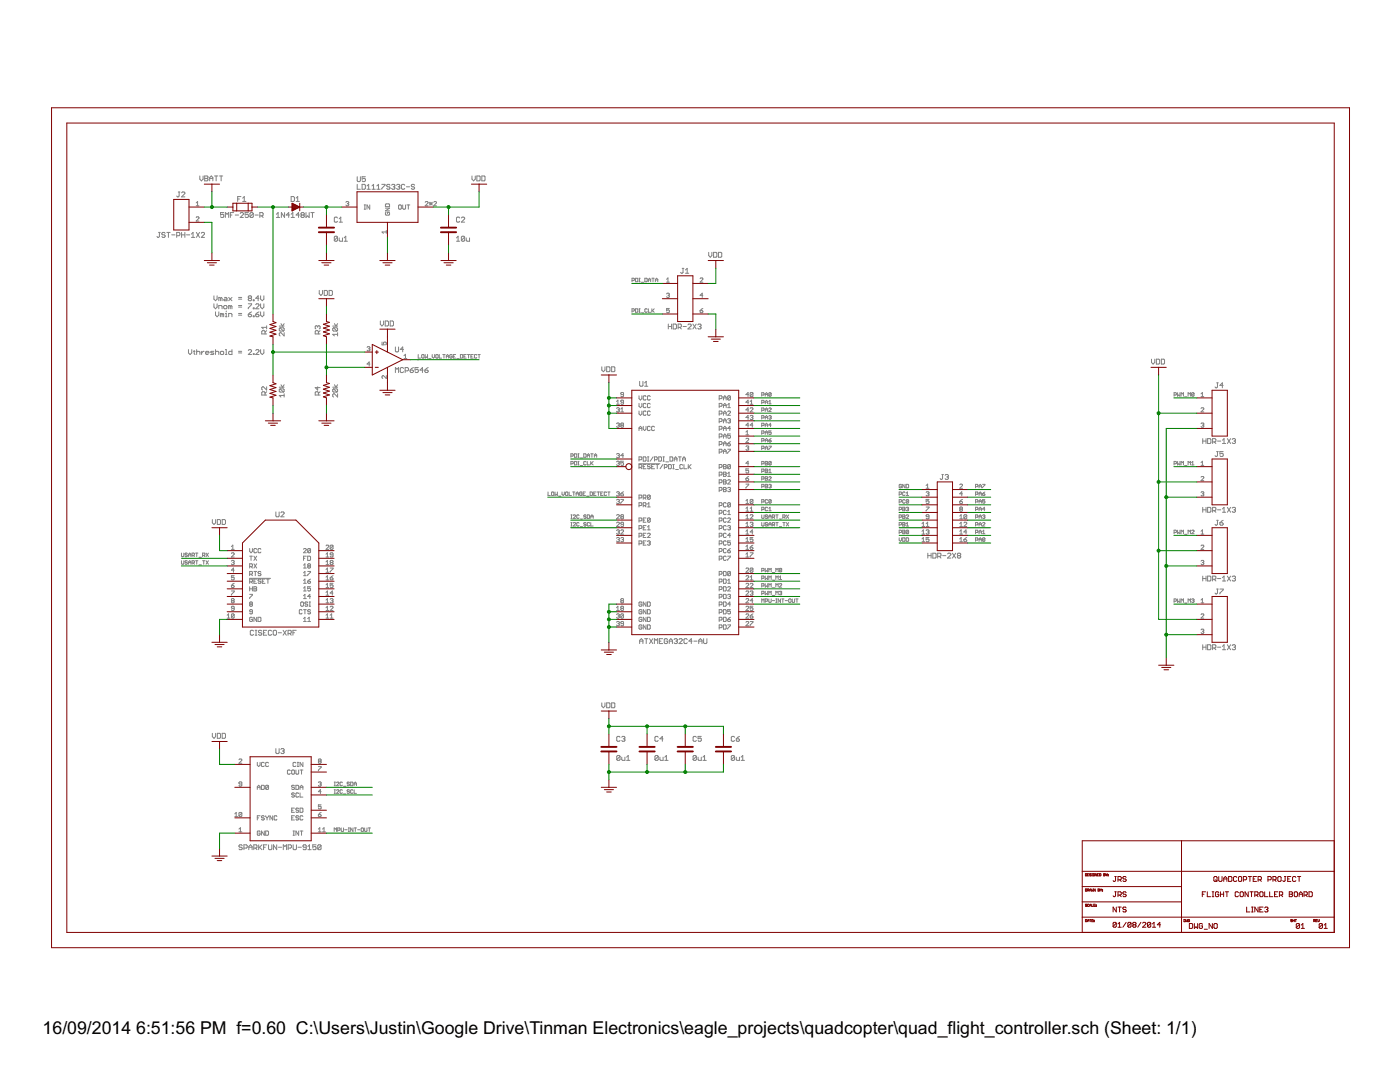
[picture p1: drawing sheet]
<svg xmlns="http://www.w3.org/2000/svg" width="279mm" height="216mm" viewBox="0 0 279 216" stroke-linecap="round" stroke-linejoin="round" font-family="sans-serif">
<defs><g id="words">
<g font-size="4">
<text x="8.5" y="206.4">16/09/2014</text>
<text x="27.2" y="206.4">6:51:56 PM f=0.60 C:\Users\Justin\Google Drive\Tinman Electronics\eagle_projects\quadcopter\quad_flight_controller.sch (Sheet: 1/1)</text>
</g>
</g></defs>
<g fill="none" stroke="#808080" stroke-width=".2">
<path d="M35.6 38.3h.3M35.8 38.3v.8l-.2 .2-.3-.2M36.2 38.5l.2-.2h.3l.2 .2-.7 .8h.7M39.9 35.1v.7l.3 .3 .3-.3v-.7M40.9 35.1h.4l.2 .2-.2 .3 .2 .3-.2 .2h-.4zM40.9 35.6h.4M41.8 35.6h.7M41.8 36.1v-.7l.4-.3 .3 .3v.7M42.8 35.1h.7M43.1 35.1v1M43.8 35.1h.6M44.1 35.1v1"/>
<path d="M47.4 39.7h.4M48.1 39.2h-.7v1M48.4 39.5l.3-.3v1M58.1 39.2h.5l.2 .2v.6l-.2 .2h-.5zM59.1 39.5l.3-.3v1M71.3 35.3v.8l.1 .1h.4l.1-.1v-.8M71.3 36.8v1h.6M72.3 36.8h.4l.2 .2v.6l-.2 .2h-.4zM72.9 35.3h-.6v.5l.4-.2 .2 .2v.3l-.2 .1h-.3l-.1-.1M73.2 37.8h.7M73.2 37.1l.4-.3v1M74.2 37.8h.7"/>
<path d="M74.2 37.1l.3-.3v1M75.2 37.8h.7M75.2 37.1l.3-.3v1M76.2 36.8h.6l-.6 1M77.8 37l-.1-.2h-.4l-.1 .2 .1 .3h.4l.1 .1-.1 .4h-.4l-.1-.2M78.1 37l.2-.2h.4l.1 .2-.1 .3M78.5 37.3h.2M78.7 37.3l.1 .1-.1 .4h-.4l-.2-.2M79.1 37l.2-.2h.3l.2 .2-.2 .3M79.5 37.3h.1M79.6 37.3l.2 .1-.2 .4h-.3l-.2-.2M80.8 37l-.2-.2h-.3l-.2 .2v.6l.2 .2h.3l.2-.2"/>
<path d="M81.1 37.3h.6M82.7 37l-.1-.2h-.3l-.2 .2 .2 .3h.3l.1 .1-.1 .4h-.3l-.2-.2M94.2 35.1v.7l.3 .3 .3-.3v-.7M95.2 35.1h.5l.1 .2v.6l-.1 .2h-.5zM96.2 35.1h.4l.2 .2v.6l-.2 .2h-.4zM31.6 46.4h.4M31.8 46.4v.8l-.2 .2-.3-.2M33 46.5l-.2-.1h-.3l-.2 .3 .5 .2 .2 .3-.2 .2h-.3l-.2-.2M33.3 46.4h.7M33.6 46.4v1M34.3 46.9h.6M35.3 47h.5l.1-.1-.1-.5h-.5v1"/>
<path d="M36.2 46.9h.7M36.2 46.4v1M36.9 46.4v1M37.2 46.9h.7M38.2 47.4h.7M38.2 46.7l.3-.3v1M39.2 40.5l.2-.3v.9M39.2 41.1h.5M39.2 43.4l.1-.1 .4 .1-.5 .7h.5M39.2 46.4l.6 1M39.8 46.4l-.6 1M40.2 46.5l.1-.1h.4l.1 .1v.2l-.6 .7h.6"/>
<path d="M42.7 59v.7l.3 .3 .3-.3v-.7M44 59.5l-.3-.1v.6M44 59.5v.5M44 59.5l.2-.1 .1 .1v.5M44.7 42.4h-.7v.5l.5-.1 .2 .1v.3l-.2 .2-.5-.2M44.8 59.4h.3l.2 .1v.5h-.5l-.2-.2 .2-.1h.5M45 43.4v-1l.3 .4 .3-.4v1M45.6 59.4l.7 .6M46 42.9h.3M46.3 59.4l-.7 .6M46.6 42.4h-.6v1M46.9 42.9h.7"/>
<path d="M47.6 59.4h.6M47.6 59.7h.6M47.9 42.6l.2-.2h.3l.2 .2v.2l-.7 .6h.7M48.4 40.2h.7M49.6 42.4h-.7v.5l.3-.1 .4 .1v.3l-.2 .2-.5-.2M49.7 59.5l-.1-.1 .1-.4h.3l.2 .2-.2 .3M49.7 59.5l-.1 .2 .1 .3h.3l.2-.2-.2-.3M49.7 59.5h.3M50.5 42.6v.6l-.1 .2-.5-.2M50.5 59.8h.2v.2h-.2zM50.5 42.6l-.1-.2h-.3l-.2 .2v.6M50.5 42.6l-.6 .6"/>
<path d="M50.9 42.9h.6M51.7 59.5h-.7l.5-.5v1M51.9 43.1h.4l.2-.2v-.3l-.2-.2h-.4v1M52 59v.7l.3 .3 .4-.3v-.7M52.2 43.1l.3 .3M55.2 42.8l.3-.4v1M55.2 43.4h.6M56.8 42.4v1l-.6-1v1M57.8 42.9h-.7l.5-.5v1M58.1 43.4h.7M58.1 42.8l.3-.4v1M59.1 40.2h.7"/>
<path d="M59.8 42.9h-.7l.5-.5v1M60.2 42.9l-.1 .2 .1 .3 .5-.2-.1-.3M60.2 42.9h.4M60.2 42.9l-.1-.1 .1-.4h.4l.1 .2-.1 .3M61.1 42.4v1l.3-.3 .3 .3v-1M62 42.4h.7M62.4 42.4v1M63.7 58v.6l.4 .3 .3-.3v-.6M64.7 58h.5l.1 .1v.7l-.1 .1h-.5zM65.7 58h.5l.1 .1v.7l-.1 .1h-.5zM67.4 47.3v.7l-.2 .1h-.3l-.2-.1M67.4 43.5l-.2-.2h-.3l-.2 .2v.7l.2 .1h.3l.2-.1"/>
<path d="M67.4 47.3l-.2-.2h-.3l-.2 .2v.7M67.4 47.3l-.7 .7M67.7 47.5v.5l.2 .1h.4v-.6M67.7 44.3h.6M67.7 43.7l.3-.4v1M68.7 48.1h.6M68.7 47.5l.3-.4v1M69 40.4l.4-.2 .2 .2-.2 .2M69.3 40.6h.1M69.4 40.6l.2 .2-.2 .3-.4-.2M72.7 41.7h.3M72.7 40.9h.3"/>
<path d="M72.8 40.9v.8M73.8 40.9v.8l-.6-.8v.8M76.9 41.5h.8l-.8 .6h.8M77 42.4l-.1 .1 .1 .4h.6l.1-.1-.1-.4h-.3v.2M77 40.7h.6l.1 .5h-.8zM77.1 46.3h-.9l.3 .3M77.1 46v.6M79.7 40.9l.4 .1-.1 .7-.5-.1zM80.4 40.9v.7l.1 .1 .4-.1v-.7M81.2 40.9h.6M81.5 40.9v.8M84.9 40.4l.1-.2 .4 .2-.5 .7h.5"/>
<path d="M85.7 40.6h.6M85.7 40.4l.6 .5M86 40.4v.5M86.3 40.4l-.6 .5M86.6 40.4l.1-.2 .4 .2-.5 .7h.5M91.1 48.1h.6M91.1 47.5l.3-.4v1M91.7 43.5l-.1-.2h-.4l-.1 .2v.7l.1 .1h.4l.1-.1M92.1 43.5l.1-.2h.4l.1 .2v.2l-.6 .6h.6M92.7 47.3l-.1-.2h-.4l-.1 .2v.7M92.7 47.3v.7l-.1 .1h-.4l-.1-.1M92.7 47.3l-.6 .7"/>
<path d="M93 47.5v.5l.2 .1h.5v-.6M126.1 56h.4l.1-.4-.5-.1v.7M126.8 55.5l.5 .1-.1 .6h-.4zM127.5 55.5h.3M127.5 56.2h.3M127.6 55.5v.7M128 56.3h.5M128.7 55.5l.5 .1-.1 .6h-.4zM129.4 56.2v-.4l.2-.3 .3 .3v.4M129.4 55.9h.5M130.1 55.5h.5M130.3 55.5v.7"/>
<path d="M130.8 56.2v-.4l.2-.3 .3 .3v.4M130.8 55.9h.5M133 58.7l.5-.2 .1 .2-.1 .2M133 55.7l.3-.2v.8M133 56.3h.6M133.3 58.9h.2M133.5 58.9l.1 .2-.1 .3-.5-.2M136.1 53.6h.4M136.3 53.6v.8l-.2 .1-.3-.1M136.8 54.5h.7M136.8 53.9l.3-.3v.9M139.7 55.6l.2-.1 .4 .1-.6 .7h.6"/>
<path d="M140.3 58.9h-.6l.4-.4v.9M141.4 50.4v.6l.4 .3 .3-.3v-.6M142.4 50.4h.5l.2 .1v.7l-.2 .1h-.5zM143.4 50.4h.5l.1 .1v.7l-.1 .1h-.5zM37.6 69.8v.6l.3 .3 .4-.3v-.6M38.6 70.1h.3M38.8 69.9v.7l.1 .1M39.2 70.3l.5-.2 .2 .2v.4M39.2 69.8v.9M40.2 70.1v.6M40.7 70.1l-.5 .3M41 70.4h.7l-.2-.3-.5 .2v.3l.5 .1"/>
<path d="M42.7 70.1h-.5l-.2 .2 .2 .1h.3l.2 .2-.2 .1h-.5M42.7 60.6v.7l.3 .3 .3-.3v-.7M43 70.3l.5-.2 .2 .2v.4M43 62.2v.7l.3 .3 .4-.3v-.7M43 69.8v.9M43.7 61.6v-.6h.5l.1 .1v.5M44 70.3l.5-.2 .1 .5-.4 .1-.2-.1zM44.3 62.7l.2-.2 .1 .2v.5M44.3 62.7l-.3-.2v.7M44.3 62.7v.5M44.8 61h.3l.2 .1v.3l-.2 .2h-.3l-.2-.2v-.3zM45 70.7h.3"/>
<path d="M45 69.8h.1v.9M45 62.5h.1v.7M45 63.2h.3M45.1 62.1v.1M45.6 63.2v-.7h.5l.2 .2v.5M46 61.1l.1-.1 .2 .1v.5M46 61.1l-.4-.1v.6M46 61.1v.5M46.3 69.8v.9h-.5l-.2-.1v-.3l.2-.2h.5M47.6 70.1h.6M47.6 70.4h.6M47.6 61h.6"/>
<path d="M47.6 61.3h.6M47.6 62.5h.6M47.6 62.9h.6M49.6 69.9l.1-.1h.3l.2 .1v.2l-.6 .6h.6M49.6 62.7h.4l.2 .3-.2 .2h-.3l-.1-.2zM49.6 60.6h.6l-.6 1M50.2 62.2l-.6 .5M50.5 70.6h.2v.1h-.2zM50.5 61.4h.2v.2h-.2zM50.5 63h.2v.2h-.2zM51 69.9l.2-.1h.3l.2 .1v.2l-.7 .6h.7M51 60.8l.2-.2h.3l.2 .2v.2l-.7 .6h.7"/>
<path d="M51 62.7h.5l.2 .3-.2 .2h-.3l-.2-.2zM51.7 62.2l-.7 .5M52 60.6v.7l.3 .3 .4-.3v-.7M52 62.2v.7l.3 .3 .4-.3v-.7M52 69.8v.6l.3 .3 .4-.3v-.6M52.9 66.6v-.5l-.2-.1h-.3l-.2 .1v.5h1M52.9 78.8v-.5l-.2-.1h-.3l-.2 .1v.5h1M53.2 65.3h-1l.4 .3M53.2 77.2v.6l-.6-.6h-.2l-.2 .1 .2 .5M53.2 66l-.3 .3M53.2 65v.6M53.2 78.2l-.3 .3"/>
<path d="M55.7 65.1h1M55.7 77.3h1M55.9 65.4l.7 .7M55.9 65.4h.7l.1 .2-.1 .5M55.9 77.6h.7l.1 .1-.1 .5M55.9 65.4l-.2 .2v.3l.2 .2h.7M55.9 77.6l-.2 .1v.4l.2 .1h.7M55.9 77.6l.7 .6M56.1 64.6l.3 .5 .3-.5M56.1 76.8l.3 .5 .3-.5M56.7 66.4v.6l-.6-.6-.4 .1v.4l.2 .1M56.7 78.6v.6"/>
<path d="M56.7 78.9h-1l.4 .3M63.4 65.2v.1M63.4 77.2v.6l-.5-.5h1M63.4 65.2l-.2-.2-.3 .2 .2 .4M63.4 65.2l.1-.2 .4 .2v.3l-.2 .1M63.5 66.6v-.5l-.1-.1h-.3l-.2 .1v.5h1M63.5 78.8v-.5l-.1-.1h-.3l-.2 .1v.5h1M63.9 66l-.4 .3M63.9 78.2l-.4 .3M66.4 65.1h1M66.4 77.3h1M66.6 65.4l-.2 .2v.3l.2 .2h.6"/>
<path d="M66.6 65.4h.6l.2 .2-.2 .5M66.6 77.6h.6l.2 .1-.2 .5M66.6 77.6l-.2 .1v.4l.2 .1h.6M66.6 65.4l.6 .7M66.6 77.6l.6 .6M66.7 64.6l.4 .5 .3-.5M66.7 76.8l.4 .5 .3-.5M67.4 78.6v.6l-.7-.6h-.1l-.2 .1v.4l.2 .1M67.4 66.7h-1l.3 .3M67.4 66.4v.6M73.3 69.3l.4-.1 .1 .1-.1 .3M73.6 69.6h.1"/>
<path d="M73.7 69.6l.1 .1-.1 .3-.4-.1M73.8 72.6h-.5l.4-.4v.9M75.9 64.1v.6l.3 .3 .4-.3v-.6M76.2 68.3v.5h.5l-.2-.3 .2-.2 .4 .1-.2 .4M76.9 64.1h.5l.1 .1v.7l-.1 .1h-.5zM77.1 75v.5l-.6-.5-.3 .1 .2 .4M77.9 64.1h.5l.1 .1v.7l-.1 .1h-.5zM78.9 69.2v.9l.2 .1 .4-.1v-.9M78.9 74.3v-1l.3 .4 .3-.4v1M80.5 73.5l-.1-.2h-.3l-.2 .2v.7l.2 .1h.3l.1-.1M80.5 69.7h-.6l.5-.5v1M80.6 71l.3-.3v.8"/>
<path d="M80.6 71.5h.6M80.9 74h.4l.2-.1v-.4l-.2-.2h-.4v1M81.9 73.9h.4l.2 .3-.2 .1h-.3l-.1-.1zM82.5 73.3l-.6 .6M83.5 70.7v.8h.4M83.5 73.3h-.7v.6l.5-.2 .2 .2v.3l-.2 .1h-.3l-.2-.1M84.3 70.7l.3 .2-.1 .6-.3-.2zM84.5 73.9h-.7l.5-.6v1M84.8 73.9h.5l.1 .3-.1 .1h-.3l-.2-.1zM84.9 70.7v.8l.2-.3 .2 .3v-.8M85.4 73.3l-.6 .6M85.6 71.6h.4"/>
<path d="M86.3 70.7v.5l.2 .3 .2-.3v-.5M87.1 70.7l.3 .2-.1 .6-.3-.2zM87.7 70.7v.8h.4M88.4 70.7h.4M88.6 70.7v.8M89.1 71.5v-.5l.2-.3 .2 .3v.5M89.1 71.1h.4M90.2 70.9l-.1-.2-.3 .2v.4l.3 .2 .1-.4h-.2M90.5 71.1h.2M90.9 70.7h-.4v.8h.4M91.2 71.6h.5M91.9 70.7l.5 .2-.2 .6h-.3z"/>
<path d="M92.6 71.1h.2M93 70.7h-.4v.8h.4M93.3 70.7h.4M93.5 70.7v.8M94 71.1h.2M94.4 70.7h-.4v.8h.4M95.1 70.9l-.1-.2-.3 .2 .1 .6 .3-.2M95.4 70.7h.4M95.6 70.7v.8M120.1 73.2v.7l.3 .3 .3-.3v-.7M121.1 73.2h.5l.1 .2v.6l-.1 .2h-.5zM122.1 73.2h.5l.1 .2v.6l-.1 .2h-.5z"/>
<path d="M124.4 78.7h-.4l-.1-.1 .1-.3 .4 .1v.6l-.1 .1-.4-.1M126.1 62.1h.4l.1-.4-.5-.1v.7M126.8 61.6l.5 .1-.1 .6h-.4zM127.5 61.6h.3M127.5 79v.5l.3 .3 .3-.3v-.5M127.5 62.3h.3M127.6 61.6v.7M127.7 76.1v.8l.1 .2h.3l.2-.2v-.8M128 62.4h.5M128.7 76.4l.3-.3v1M128.7 77.1h.6M128.9 79.1l-.1-.1-.4 .1v.6l.1 .1 .4-.1"/>
<path d="M129.2 61.7l-.1-.1-.4 .1v.5l.1 .1 .4-.1M129.4 61.6v.7h.5M129.8 79.1l-.2-.1-.4 .1 .1 .7 .5-.1M130.1 61.6v.7M130.2 62l.4 .3M130.6 61.6l-.5 .5M133.4 64.7v.9M133.4 65.2h.6M133.6 61.6h-.6v.4l.3-.2 .3 .2-.1 .4-.5-.1M134 64.7v.9M134.3 64.7h.5l.2 .1v.7l-.2 .1h-.5zM135.3 65.3h.5l.2-.1-.2-.5h-.5v.9"/>
<path d="M135.7 65.3l.3 .3M136.3 65.2h.7M137.3 64.8l.2-.1h.3l.1 .1v.2l-.6 .6h.6M138.3 64.7l.6 .9M138.9 64.7l-.6 .9M139.3 64.8l.1-.1h.3l.2 .1-.2 .4M139.6 65.2h.1M139.7 62h.4l.2 .3-.4 .1zM139.7 65.2l.2 .1-.2 .3-.4-.1M140.3 61.6l-.6 .4M143.5 79.5h.5l.1-.4-.1-.1h-.5v.8M144.4 79.8v-.5l.3-.3 .2 .3v.5"/>
<path d="M144.4 79.4h.5M145.8 79.1l-.4-.1-.2 .7M145.8 79.1l-.2 .7-.4-.1M145.8 79.1l-.6 .6M149.4 78.7h-.5l.4-.4v.8M150.3 78.4v.6l-.2 .1-.4-.1M150.3 78.4l-.2-.1-.4 .1v.6M150.3 78.4l-.6 .6M152 78.8l.5-.1-.1-.3h-.4v.7M152.7 79.1v-.5l.3-.2 .2 .2v.5M152.7 78.7h.5M153.9 78.5l-.4-.1-.1 .6"/>
<path d="M153.9 78.5v.5l-.1 .1-.4-.1M153.9 78.5l-.5 .5M229.8 71.7v.6l.3 .3 .4-.3v-.6M230.8 71.7h.5l.1 .1v.7l-.1 .1h-.5zM231.8 71.7h.5l.1 .1v.7l-.1 .1h-.5zM234.3 78.8h.4l.1-.3-.5-.1v.7M235 78.4v.7l.2-.3 .3 .3v-.7M235.7 79.1v-.7l.2 .2 .3-.2v.7M236.4 79.2h.5M237.1 79.1v-.7l.2 .2 .3-.2v.7M238.3 78.5l-.4-.1-.1 .6M238.3 78.5v.5l-.1 .1-.4-.1"/>
<path d="M238.3 78.5l-.5 .5M239.7 79.1h.5M239.7 78.6l.3-.3v.8M242.8 76.4h.3M243 76.4v.8l-.2 .2-.3-.2M244.1 76.9h-.6l.4-.5v1M109.4 98.2v.7h.4M110.2 98.2l.3 .1v.5l-.1 .1-.3-.1zM110.8 98.2v.7l.2-.3 .2 .3v-.7M111.5 99h.4M112.2 98.2v.4l.2 .3 .2-.3v-.4M112.9 98.3l.1-.1 .3 .1-.1 .6-.3-.1z"/>
<path d="M113.6 98.2v.7h.4M113.9 92.5h.4l.1-.3-.5-.1v.7M113.9 91h.4l.1-.3-.5-.1v.6M114.3 98.2h.4M114.5 98.2v.7M114.6 92.1l.5 .1v.5l-.1 .1h-.4zM114.6 90.6l.5 .1v.4l-.1 .1h-.4zM115 98.5h.4M115 98.9v-.5l.2-.2 .2 .2v.5M115.3 92.1h.3M115.3 92.8h.3M115.3 90.6h.3"/>
<path d="M115.3 91.2h.3M115.4 90.6v.6M115.4 92.1v.7M115.8 91.4h.5M115.8 92.9h.5M116.1 98.3l-.1-.1-.3 .1 .1 .6 .3-.1v-.3h-.2M116.4 98.5h.2M116.5 90.6l.5 .1-.1 .5h-.4zM116.8 98.2h-.4v.7h.4M117 92.2l-.1-.1-.4 .1v.5l.1 .1 .4-.1M117.1 99h.4M117.2 90.9h.5"/>
<path d="M117.2 92.1v.7h.5M117.2 91.2v-.4l.2-.2 .3 .2v.4M117.8 98.2l.4 .1-.1 .6h-.3zM117.9 92.1v.7M117.9 90.6h.5M118 92.4l.4 .4M118.1 90.6v.6M118.4 92.1l-.5 .4M118.5 98.5h.2M118.6 91.2v-.4l.3-.2 .2 .2v.4M118.6 90.9h.5M119 98.2h-.5v.7h.5"/>
<path d="M119.2 98.2h.5M119.4 98.2v.7M119.9 98.5h.2M120.4 98.2h-.5v.7h.5M121.1 98.3l-.2-.1-.3 .1v.5l.1 .1 .4-.1M121.3 98.2h.5M121.5 98.2v.7M123 99.8l.5-.1 .1 .1-.1 .3M123 80.1l.3-.3v.9M123 80.7h.6M123 81.5l.5-.1 .1 .1-.1 .3M123 84.5l.5-.1 .1 .1-.1 .3"/>
<path d="M123 90.6l.5-.1 .1 .1-.1 .3M123 92.2l.5-.2 .1 .2-.1 .2M123 98.3l.5-.2 .1 .2-.1 .2M123.3 92.4h.2M123.3 81.8h.2M123.3 90.9h.2M123.3 98.5h.2M123.3 84.8h.2M123.5 81.8l.1 .1-.1 .3-.5-.1M123.5 84.8l.1 .2-.1 .2-.5-.1M123.5 90.9l.1 .2-.1 .2-.5-.1M123.5 92.4l.1 .2-.1 .3-.5-.2"/>
<path d="M123.5 98.5l.1 .2-.1 .3-.5-.2M123.9 98.5h.4l.1 .3-.4 .2zM123.9 99.7h.5l-.5 .8M123.9 82.2h.5M123.9 81.6l.3-.2v.8M124 84.8l-.1-.1 .1-.3 .4 .1-.1 .3M124 84.8l-.1 .2 .1 .2 .4-.1-.1-.3M124 84.8h.3M124.4 80.3h-.4l-.1-.2 .1-.3 .4 .2v.5l-.1 .2-.4-.2M124.4 92h-.5v.4l.3-.1 .2 .1-.1 .5-.4-.2M124.4 90.9h-.5l.4-.4v.8M124.4 98.1l-.5 .4"/>
<path d="M127.5 92.5h4.2M127.5 93.3h.5l.1-.5-.1-.1h-.5v.8M127.5 80.5v.6l.3 .2 .3-.2v-.6M127.5 82v.6l.3 .3 .3-.3v-.6M127.5 85.9v-.5l.3-.3 .3 .3v.5M127.5 91.7h.5l.1-.4-.1-.1h-.5v.8M127.5 99.4h.5l.1-.5-.1-.1h-.5v.8M127.5 85.5h.6M127.8 93.3l.3 .2M128.4 93.1h.3M128.4 85.1v.5l.3 .3 .2-.3v-.5M128.4 91.2h.4l.1 .1-.1 .7h-.4z"/>
<path d="M128.4 99.4h.4l.1-.2-.1-.4h-.4v.8M128.7 99.4l.2 .2M128.9 92.7h-.5v.8h.5M128.9 80.6l-.1-.1-.4 .1v.6l.1 .1 .4-.1M128.9 82.2l-.1-.2-.4 .2v.5l.1 .2 .4-.2M129.2 91.2h.3M129.2 92h.3M129.3 91.2v.8M129.8 92.8l-.5-.1-.1 .3 .4 .1 .2 .3-.2 .1-.4-.1M129.8 80.6l-.2-.1-.4 .1 .1 .7 .5-.1M129.8 82.2l-.2-.2-.4 .2 .1 .7 .5-.2M129.8 85.2l-.2-.1-.4 .1 .1 .7 .5-.1"/>
<path d="M129.8 98.9l-.5-.1-.1 .7M129.8 98.9v.6l-.2 .1-.4-.1M129.8 98.9l-.6 .6M130 93.1h.3M130.3 91.2l-.5 .8M130.6 91.7h.4l.2-.1-.2-.4h-.4v.8M130.6 85.2l-.1-.1-.5 .1v.6l.2 .1 .4-.1M130.6 92.7h-.6v.8h.6M130.9 92.7h.6M131.2 92.7v.8M131.5 91.2h.4l.1 .1-.1 .7h-.4zM132.3 92.7l-.6 .8"/>
<path d="M132.3 91.2h.3M132.3 92h.3M132.4 91.2v.8M132.6 93.3h.4l.1-.2-.1-.4h-.4v.8M132.9 92.2h.5M133.4 92.7h.4l.2 .1v.6l-.2 .1h-.4zM133.7 91.2h.4l.2 .1-.2 .7h-.4zM134.3 92.7h.3M134.3 93.5h.3M134.4 92.7v.8M134.6 92v-.5l.2-.3 .3 .3v.5M134.6 91.6h.5"/>
<path d="M134.8 93.7h.6M135.4 91.2h.6M135.7 91.2v.8M136.2 92.8l-.1-.1-.4 .1 .1 .7 .4-.1M136.2 92v-.5l.3-.3 .3 .3v.5M136.2 91.6h.6M136.5 92.7v.8h.6M137.4 92.7v.8M137.5 93.1l.4 .4M137.9 92.7l-.5 .6M143.5 81.1h.5l.1-.5-.1-.1h-.5v.8M143.5 82.6h.5l.1-.4-.1-.2h-.5v.9"/>
<path d="M143.5 84.1h.5l.1-.4-.1-.2h-.5v.9M143.5 85.6h.5l.1-.4-.1-.1h-.5v.8M143.5 87.2h.5l.1-.5-.1-.1h-.5v.8M143.5 88.7h.5l.1-.4-.1-.2h-.5v.9M143.5 90.2h.5l.1-.4-.1-.2h-.5v.9M143.5 93.3h.5l.1-.5-.1-.1h-.5v.8M143.5 94.8h.5l.1-.4-.1-.2h-.5v.9M143.5 96.3h.5l.1-.4-.1-.2h-.5v.9M143.5 97.8h.5l.1-.4-.1-.1h-.5v.8M144.4 81.3v-.5l.3-.3 .2 .3v.5M144.4 82.9v-.6l.3-.3 .2 .3v.6M144.4 84.4v-.6l.3-.3 .2 .3v.6"/>
<path d="M144.4 85.9v-.5l.3-.3 .2 .3v.5M144.4 87.4v-.5l.3-.3 .2 .3v.5M144.4 89v-.6l.3-.3 .2 .3v.6M144.4 90.5v-.6l.3-.3 .2 .3v.6M144.4 92.7h.4l.1 .1-.1 .7h-.4zM144.4 94.2h.4l.1 .2-.1 .7h-.4zM144.4 95.7h.4l.1 .2-.1 .7h-.4zM144.4 97.3h.4l.1 .1-.1 .7h-.4zM144.4 87h.5M144.4 88.5h.5M144.4 90.1h.5M144.4 93.1h.4"/>
<path d="M144.4 94.6h.4M144.4 96.2h.4M144.4 97.7h.4M144.4 85.5h.5M144.4 80.9h.5M144.4 82.4h.5M144.4 84h.5M145.2 88.5h.4l.2 .3-.4 .2zM145.2 89.6h.6l-.6 .9M145.2 82.2l.2-.2 .4 .2-.6 .7h.6M145.2 83.7l.4-.2 .2 .2-.2 .3M145.2 95.9l.2-.2 .4 .2-.6 .7h.6"/>
<path d="M145.2 97.4l.4-.1 .2 .1-.2 .3M145.2 95.1h.6M145.2 94.5l.3-.3v.9M145.2 80.8l.3-.3v.8M145.2 81.3h.6M145.5 97.7h.1M145.5 84h.1M145.6 84l.2 .1-.2 .3-.4-.2M145.6 97.7l.2 .1-.2 .3-.4-.1M145.8 86.6h-.6v.4l.3-.1 .3 .1-.2 .4-.4-.1M145.8 92.8l-.4-.1-.2 .7M145.8 92.8l-.2 .7-.4-.1"/>
<path d="M145.8 88.1l-.6 .4M145.8 92.8l-.6 .6M145.8 85.5h-.6l.4-.4v.8M148.9 87.6l.1-.1 .4 .1-.5 .7h.5M148.9 86.2l.2-.3v.9M148.9 99.9l.2-.2v.8M148.9 86.8h.5M148.9 89.1l.4-.1 .1 .1-.1 .3M148.9 95.5h.4l.1 .3-.4 .1zM148.9 96.6h.5l-.5 .8M149.1 89.4h.2M149.3 89.4l.1 .1-.1 .3-.4-.1"/>
<path d="M149.4 93.6h-.5v.4l.2-.2 .3 .2-.1 .4-.4-.1M149.4 80.3h-.5l.4-.5v.9M149.4 81.8h-.5l.4-.4v.8M149.4 83.3h-.5l.4-.4v.8M149.4 84.8h-.5l.4-.4v.8M149.4 92.4h-.5l.4-.4v.9M149.4 95.1l-.5 .4M149.7 83l.4-.1 .2 .1-.2 .3M149.7 81.5l.1-.1 .5 .1-.6 .7h.6M149.7 80.1l.3-.3v.9M149.7 80.7h.6M150 83.3h.1"/>
<path d="M150.1 83.3l.2 .1-.2 .3-.4-.1M150.3 99.8v.6l-.2 .1-.4-.1M150.3 99.8l-.2-.1-.4 .1v.6M150.3 99.8l-.6 .6M150.3 84.8h-.6l.4-.4v.8M152 88l.5-.1-.1-.4h-.4v.7M152 80.3l.5-.1-.1-.3h-.4v.7M152 89.5l.5-.1-.1-.4h-.4v.7M152 97.1l.5-.1-.1-.4h-.4v.7M152 92.5l.5-.1-.1-.3h-.4v.7M152 95.6l.5-.1-.1-.4h-.4v.7M152 81.9l.5-.1-.1-.4h-.4v.7"/>
<path d="M152 83.4l.5-.1-.1-.4h-.4v.7M152 84.9l.5-.1-.1-.3h-.4v.7M152 86.4l.5-.1-.1-.3h-.4v.7M152 94.1l.5-.1-.1-.4h-.4v.7M152.7 89.4h.5M152.7 92.4h.4M152.7 95.5h.4M152.7 81.8h.5M152.7 92.1l.5 .1-.1 .2 .1 .3-.1 .1h-.4zM152.7 84.8h.5M152.7 95.1l.5 .1-.1 .3 .1 .2-.1 .1h-.4zM152.7 82.1v-.5l.3-.2 .2 .2v.5"/>
<path d="M152.7 80.6v-.5l.3-.2 .2 .2v.5M152.7 83.6v-.4l.3-.3 .2 .3v.4M152.7 85.2v-.5l.3-.2 .2 .2v.5M152.7 86.7v-.5l.3-.2 .2 .2v.5M152.7 88.2v-.5l.3-.2 .2 .2v.5M152.7 89.7v-.4l.3-.3 .2 .3v.4M152.7 93.6l.5 .1-.1 .3 .1 .2-.1 .1h-.4zM152.7 96.6l.5 .2-.1 .2 .1 .2-.1 .1h-.4zM152.7 97h.4M152.7 94h.4M152.7 80.2h.5M152.7 83.3h.5"/>
<path d="M152.7 86.3h.5M152.7 87.9h.5M153.2 99.8l-.1-.1-.4 .1v.5l.1 .1 .4-.1M153.4 89h.5l-.5 .7M153.4 93.8l.3-.2v.7M153.4 95.2l.1-.1 .4 .1-.5 .6h.5M153.4 87.9h.4l.1 .2-.4 .1zM153.4 81.5l.1-.1 .4 .1-.5 .6h.5M153.4 83.1l.4-.2 .1 .2-.1 .2M153.4 96.8l.4-.2 .1 .2-.1 .2M153.4 94.3h.5M153.4 80.1l.3-.2v.7"/>
<path d="M153.4 80.6h.5M153.7 97h.1M153.7 83.3h.1M153.8 83.3l.1 .1-.1 .2-.4-.1M153.8 97l.1 .1-.1 .2-.4-.1M153.9 92.2l-.4-.1-.1 .6M153.9 84.8h-.5l.4-.3v.7M153.9 92.2v.5l-.1 .1-.4-.1M153.9 86h-.5v.3l.3-.1 .2 .1-.1 .4-.4-.1M153.9 99.8l-.4-.1-.1 .6M153.9 99.8v.5l-.1 .1-.4-.1M153.9 92.2l-.5 .5"/>
<path d="M153.9 87.5l-.5 .4M153.9 99.8l-.5 .5M179.5 98.6l.4-.1-.1-.3h-.3v.7M179.9 96.8l-.1-.2-.3 .2v.4l.3 .1 .1-.3h-.2M180.6 96.6v.7l-.5-.7v.7M180.6 98.3l-.1-.1-.4 .1v.5l.2 .1 .3-.1M180.6 99.8l-.1-.1-.4 .1v.5l.2 .1 .3-.1M180.8 96.6l.5 .2v.4l-.1 .1h-.4zM180.8 98.9h.5M180.8 98.4l.3-.2v.7M181.3 99.8l-.3-.1-.2 .6M181.3 99.8v.5l-.1 .1-.4-.1"/>
<path d="M181.3 99.8l-.5 .5M184.8 98.3l.5-.2 .1 .2-.1 .2M184.8 96.9l.3-.3v.8M184.8 97.4h.6M185.1 98.5h.2M185.3 98.5l.1 .2-.1 .3-.5-.2M185.4 99.7h-.6v.4l.3-.2 .3 .2-.1 .4-.5-.1M188 94.7h.3M188.1 94.7v.8l-.1 .2-.4-.2M188.6 94.8l.2-.1h.3l.2 .1-.2 .4M188.9 95.2h.2M189.1 95.2l.2 .1-.2 .4-.5-.2"/>
<path d="M191.5 96.7l.2-.1 .4 .1-.6 .7h.6M192.1 98.5h-.6l.4-.4v.9M192.1 99.7l-.6 .4M194.7 97.1l.5-.1-.1-.4h-.4v.7M194.7 98.6l.5-.1-.1-.3h-.4v.7M195.4 98.5h.5M195.4 97h.5M195.4 97.3v-.4l.2-.3 .3 .3v.4M195.4 98.9v-.5l.2-.2 .3 .2v.5M196.1 98.5h.3l.2 .3-.4 .1zM196.1 96.6h.5l-.5 .7M196.6 99.7h-.5v.4l.2-.2 .3 .2-.2 .3-.3-.1"/>
<path d="M196.6 98.2l-.5 .3M234.3 92.5h.4l.1-.3-.5-.1v.7M235 92.1v.7l.2-.3 .3 .3v-.7M235.7 92.8v-.7l.2 .2 .3-.2v.7M236.4 92.9h.5M237.1 92.8v-.7l.2 .2 .3-.2v.7M237.8 92.8h.5M237.8 92.3l.2-.2v.7M239.7 95.2l.1-.1 .4 .1-.5 .7h.5M239.7 81.5l.1-.1 .4 .1-.5 .7h.5M239.7 92.9h.5M239.7 98.3l.4-.2 .1 .2-.1 .2"/>
<path d="M239.7 84.5l.4-.1 .1 .1-.1 .3M239.7 92.3l.3-.3v.9M240 98.5h.1M240 84.8h.1M240 87.5v1M240 88h.7M240.1 98.5l.1 .2-.1 .3-.4-.2M240.1 84.8l.1 .2-.1 .2-.4-.1M240.7 87.5v1M241 87.5h.5l.2 .2v.6l-.2 .2h-.5zM242 88.2h.5l.2-.2v-.3l-.2-.2h-.5v1M242.3 88.2l.4 .3"/>
<path d="M242.8 90.1h.3M243 88h.6M243 90.1v.8l-.2 .2-.3-.2M244 88.5h.6M244 87.8l.3-.3v1M244.1 90.1h-.6v.5l.4-.2 .2 .2v.3l-.2 .2-.4-.2M244.9 87.5l.7 1M245.6 87.5l-.7 1M245.9 87.7l.2-.2h.3l.2 .2-.2 .3M246.3 88h.1M246.4 88l.2 .2-.2 .3h-.3l-.2-.2M36.2 110.4v.6l.1 .1 .4-.1v-.6"/>
<path d="M36.2 111.9v.6l.1 .1 .4-.1v-.6M37.4 112l-.1-.1-.4 .1 .5 .5-.1 .1-.4-.1M37.4 110.5l-.1-.1-.4 .1 .5 .5-.1 .1-.4-.1M37.6 111.1v-.5l.3-.2 .2 .2v.5M37.6 112.6v-.5l.3-.2 .2 .2v.5M37.6 112.2h.5M37.6 110.7h.5M38.3 110.8h.4l.1-.3-.5-.1v.7M38.3 112.4h.4l.1-.4-.5-.1v.7M38.6 110.8l.2 .3M38.6 112.4l.2 .2M39 110.4h.5"/>
<path d="M39 111.9h.5M39.3 110.4v.7M39.3 111.9v.7M39.7 111.2h.5M39.7 112.7h.5M40.4 110.8h.4l.1-.3-.5-.1v.7M40.4 111.9h.5M40.7 110.8l.2 .3M40.7 111.9v.7M41.1 110.4l.5 .7M41.1 111.9l.5 .7M41.6 110.4l-.5 .7"/>
<path d="M41.6 111.9l-.5 .7M42.4 103.7v.6l.3 .3 .3-.3v-.6M43.4 103.7h.5l.1 .1v.7l-.1 .1h-.5zM44.3 103.7h.5l.2 .1v.7l-.2 .1h-.5zM46.2 110.4l.1-.1 .4 .1-.5 .7h.5M46.2 109.6h.5M46.2 112l.4-.2 .1 .2-.1 .2M46.2 117.9h.5l-.5 .9M46.2 116.8h.4l.1 .3-.4 .1zM46.2 109.1l.3-.3v.8M46.3 119.9l-.1-.2 .1-.3 .4 .2-.1 .3M46.3 119.9l-.1 .1 .1 .3 .4-.2-.1-.2"/>
<path d="M46.3 119.9h.3M46.5 112.2h.1M46.6 112.2l.1 .2-.1 .3-.4-.2M46.7 114.9h-.5v.4l.3-.1 .2 .1-.1 .4-.4-.1M46.7 113.8h-.5l.4-.5v.9M46.7 116.4l-.5 .4M49.8 115.4h4.2M49.8 111h.6M49.8 114.6l.6-.2-.2-.4h-.4v.9M49.8 116.1l.6-.1-.2-.5h-.4v.9M49.8 118.6h.6l-.6 .8M49.8 109.5v.5l.3 .3 .3-.3v-.5"/>
<path d="M49.8 113.1l.6-.2-.2-.4h-.4v.8M49.8 117.1v.8M49.8 117.5h.6M50.1 111v.8M50.1 113.1l.3 .2M50.1 114.6l.3 .3M50.1 116.1l.3 .3M50.4 117.1v.8M50.7 117.1h.4l.1 .1-.1 .3 .1 .3-.1 .1h-.4zM50.7 116h.2M50.7 114h.5M50.7 111l.5 .8"/>
<path d="M50.7 112.5l.5 .8M50.7 117.5h.4M50.9 114v.9M51.2 109.6l-.1-.1-.4 .1 .1 .7 .4-.1M51.2 115.5h-.5v.9h.5M51.2 111l-.5 .8M51.2 112.5l-.5 .8M52.1 115.7l-.5-.2-.1 .3 .4 .2 .2 .2-.2 .2-.4-.2M52.1 109.6l-.2-.1-.4 .1v.6l.1 .1 .5-.1M52.1 114.2l-.5-.2-.1 .3 .4 .1 .2 .3-.2 .2-.4-.2M52.3 116h.3M52.9 115.5h-.6v.9h.6"/>
<path d="M53.2 115.5h.5M53.5 115.5v.9M55.1 102.2v.8l.1 .1h.3l.2-.1v-.8M56 102.3l.2-.1h.3l.2 .1-.7 .8h.7M60.6 109.6l.1-.1 .4 .1-.5 .7h.5M60.6 119.4h.5M60.6 114.9h.5M60.6 113.3h.5M60.6 116.4h.5M60.6 117.9h.5M60.6 112.8l.3-.3v.8M60.6 114.3l.3-.3v.9"/>
<path d="M60.6 115.8l.3-.3v.9M60.6 117.3l.3-.2v.8M60.6 118.9l.3-.3v.8M60.6 111.4h.3M61.1 111h-.5v.8M61.4 116h.4l.2 .2-.4 .2zM61.4 111h.4l.2 .1v.6l-.2 .1h-.4zM61.4 114h.6l-.6 .9M61.6 112.9l-.2 .2 .2 .2 .4-.1-.2-.3M61.6 112.9l-.2-.1 .2-.3 .4 .1-.2 .3M61.6 112.9h.2M62 109.6l-.4-.1-.2 .1v.6"/>
<path d="M62 109.6v.6l-.2 .1-.4-.1M62 117.1h-.6v.4l.3-.2 .3 .2-.2 .4-.4-.1M62 119h-.6l.4-.4v.8M62 115.5l-.6 .5M62 109.6l-.6 .6M65.1 110.6l.2-.3v.8M65.1 112.1l.2-.3v.9M65.1 113.6l.2-.3v.9M65.1 115.2l.2-.3v.8M65.1 116.7l.2-.3v.8M65.1 118.2l.2-.3v.9M65.1 119.7l.2-.3v.9"/>
<path d="M65.1 108.9l.1-.1 .4 .1-.5 .7h.5M65.1 111.1h.5M65.1 114.2h.5M65.1 115.7h.5M65.1 117.2h.5M65.1 118.8h.5M65.1 112.7h.5M65.9 119.6l.4-.2 .2 .2-.2 .3M65.9 113.3h.6l-.6 .9M65.9 115.3h.4l.2 .3-.5 .1zM66 112.2l-.1-.1 .1-.3 .5 .2-.2 .2M66 112.2h.3"/>
<path d="M66 112.2l-.1 .2 .1 .3 .5-.2-.2-.3M66.2 119.9h.1M66.3 119.9l.2 .1-.2 .3-.4-.2M66.5 108.9l-.5-.1-.1 .1v.6M66.5 110.7l-.6-.1 .1-.3 .5 .1v.6l-.2 .1-.4-.1M66.5 108.9v.6l-.2 .1-.4-.1M66.5 116.4h-.6v.4l.3-.1 .3 .1-.2 .4-.4-.1M66.5 118.3h-.6l.4-.4v.9M66.5 114.9l-.6 .4M66.5 108.9l-.6 .6M113.9 103.4h.3M113.9 102.7h.3"/>
<path d="M113.9 105h.3M113.9 104.3h.3M114 102.7v.7M114 104.3v.7M114.4 102.9l.1-.2 .4 .2-.5 .5h.5M114.4 104.4l.1-.1 .4 .1-.5 .6h.5M115.6 102.9l-.2-.2-.3 .2v.4l.1 .1 .4-.1M115.6 104.4l-.2-.1-.3 .1v.5l.1 .1 .4-.1M115.8 105.1h.5M115.8 103.6h.5M117 104.4l-.4-.1-.1 .2 .4 .1 .1 .3-.1 .1-.4-.1M117 102.9l-.4-.2-.1 .3 .4 .1 .1 .2-.1 .1-.4-.1"/>
<path d="M117.2 102.7l.5 .2-.1 .5h-.4zM117.7 104.4l-.1-.1-.4 .1v.5l.1 .1 .4-.1M117.9 103.4v-.4l.2-.3 .3 .3v.4M117.9 103.1h.5M117.9 104.3v.7h.5M123 102.8l.2-.1 .4 .1-.6 .7h.6M123 104.4l.2-.2 .4 .2-.6 .7h.6M123 105.9l.5-.2 .1 .2-.1 .3M123 107.4l.5-.1 .1 .1-.1 .3M123.3 106.2h.2M123.3 107.7h.2M123.3 100.1h.2"/>
<path d="M123.5 100.1l.1 .1-.1 .3-.5-.1M123.5 106.2l.1 .1-.1 .3-.5-.2M123.5 107.7l.1 .1-.1 .3-.5-.2M123.9 105.9l.1-.2 .4 .2-.5 .7h.5M123.9 107.4l.4-.1 .1 .1-.1 .3M124 119.9l-.1-.2 .1-.3 .4 .2-.1 .3M124 103.1l-.1-.1 .1-.3 .4 .1-.1 .3M124 103.1l-.1 .2 .1 .2 .4-.1-.1-.3M124 119.9l-.1 .1 .1 .3 .4-.2-.1-.2M124 119.9h.3M124 103.1h.3M124.2 107.7h.1"/>
<path d="M124.3 107.7l.1 .1-.1 .3-.4-.2M124.4 104.6l-.5-.1 .1-.3 .4 .2v.5l-.1 .2-.4-.2M127.5 100.9h.5l.1-.4-.1-.2h-.5v.9M127.5 103.9h.5l.1-.4-.1-.1h-.5v.8M127.5 105.5h.5l.1-.5-.1-.1h-.5v.8M127.5 107h.5l.1-.4-.1-.2h-.5v.9M127.5 108.5h.5l.1-.4-.1-.2h-.5v.9M128.4 100.9h.4l.1-.2-.1-.4h-.4v.9M128.4 105.3h.3M128.4 106.8h.3M128.4 103.8h.3M128.4 108.4h.3"/>
<path d="M128.7 100.9l.2 .3M128.9 103.4h-.5v.8h.5M128.9 104.9h-.5v.8h.5M128.9 106.4h-.5v.9h.5M128.9 107.9h-.5v.9h.5M129.2 106.6l.1-.2 .5 .2-.6 .7h.6M129.2 108.1l.4-.2 .2 .2-.2 .3M129.2 101.2h.6M129.2 105.7h.6M129.2 105.2l.3-.3v.8M129.2 100.6l.3-.3v.9M129.5 108.4h.1"/>
<path d="M129.6 108.4l.2 .1-.2 .3-.4-.2M129.8 103.5l-.5-.1-.1 .7M129.8 103.5v.6l-.2 .1-.4-.1M129.8 103.5l-.6 .6M143.5 100.9h.5l.1-.4-.1-.2h-.5v.9M143.5 102.4h.5l.1-.4-.1-.2h-.5v.9M143.5 103.9h.5l.1-.4-.1-.1h-.5v.8M143.5 105.5h.5l.1-.5-.1-.1h-.5v.8M143.5 107h.5l.1-.4-.1-.2h-.5v.9M143.5 108.5h.5l.1-.4-.1-.2h-.5v.9M143.5 110h.5l.1-.4-.1-.1h-.5v.8M143.5 111.5h.5l.1-.4-.1-.1h-.5v.8"/>
<path d="M143.5 114.6h.5l.1-.4-.1-.2h-.5v.9M143.5 116.1h.5l.1-.4-.1-.2h-.5v.9M143.5 117.6h.5l.1-.4-.1-.1h-.5v.8M143.5 119.1h.5l.1-.4-.1-.1h-.5v.8M144.4 114h.4l.1 .2-.1 .7h-.4zM144.4 115.5h.4l.1 .2-.1 .7h-.4zM144.4 117.1h.4l.1 .1-.1 .7h-.4zM144.4 118.6h.4l.1 .1-.1 .7h-.4zM144.9 100.5l-.1-.2-.4 .2v.5l.1 .2 .4-.2M144.9 102l-.1-.2-.4 .2v.5l.1 .2 .4-.2M144.9 103.5l-.1-.1-.4 .1v.6l.1 .1 .4-.1M144.9 105l-.1-.1-.4 .1v.6l.1 .1 .4-.1"/>
<path d="M144.9 106.6l-.1-.2-.4 .2v.5l.1 .2 .4-.2M144.9 108.1l-.1-.2-.4 .2v.5l.1 .2 .4-.2M144.9 109.6l-.1-.1-.4 .1v.6l.1 .1 .4-.1M144.9 111.1l-.1-.1-.4 .1v.6l.1 .1 .4-.1M145.2 109.9h.4l.2 .3-.4 .1zM145.2 111h.6l-.6 .8M145.2 103.5l.2-.1 .4 .1-.6 .7h.6M145.2 105l.4-.1 .2 .1-.2 .3M145.2 117.2l.2-.1 .4 .1-.6 .7h.6M145.2 118.7l.4-.1 .2 .1-.2 .3M145.2 102.1l.3-.3v.9M145.2 115.8l.3-.3v.9"/>
<path d="M145.2 102.7h.6M145.2 116.4h.6M145.5 105.3h.1M145.5 119h.1M145.6 105.3l.2 .2-.2 .2-.4-.1M145.6 119l.2 .1-.2 .3-.4-.1M145.8 100.5l-.4-.2-.2 .7M145.8 107.9h-.6v.5l.3-.2 .3 .2-.2 .4-.4-.2M145.8 114.2l-.4-.2-.2 .7M145.8 100.5l-.2 .7-.4-.2M145.8 114.2l-.2 .7-.4-.2M145.8 100.5l-.6 .5"/>
<path d="M145.8 106.8h-.6l.4-.4v.9M145.8 109.5l-.6 .4M145.8 114.2l-.6 .5M148.9 116.5l.1-.1 .4 .1-.5 .7h.5M148.9 101.5l.2-.3v.8M148.9 103l.2-.3v.8M148.9 104.5l.2-.3v.9M148.9 106l.2-.3v.9M148.9 107.5l.2-.2v.8M148.9 109.1l.2-.3v.8M148.9 110.6l.2-.3v.8M148.9 113.5l.1-.2 .4 .2-.5 .7h.5"/>
<path d="M148.9 115l.1-.1 .4 .1-.5 .7h.5M148.9 118.1l.1-.2 .4 .2-.5 .7h.5M148.9 119.6l.1-.2 .4 .2-.5 .7h.5M148.9 100.5h.5M148.9 102h.5M148.9 103.5h.5M148.9 105.1h.5M148.9 106.6h.5M148.9 108.1h.5M148.9 109.6h.5M148.9 111.1h.5M149.7 109.2h.4l.2 .3-.5 .1z"/>
<path d="M149.7 110.3h.6l-.6 .8M149.7 102.8l.1-.1 .5 .1-.6 .7h.6M149.7 104.4l.4-.2 .2 .2-.2 .2M149.7 116.5l.1-.1 .5 .1-.6 .7h.6M149.7 118.1l.4-.2 .2 .2-.2 .2M149.7 102h.6M149.7 101.5l.3-.3v.8M149.7 115.2l.3-.3v.8M149.7 115.7h.6M150 104.6h.1M150 118.3h.1M150.1 104.6l.2 .2-.2 .3-.4-.2"/>
<path d="M150.1 118.3l.2 .2-.2 .3-.4-.2M150.3 119.9h-.6l.4-.5v.9M150.3 107.3h-.6v.4l.3-.2 .3 .2-.2 .4-.4-.2M150.3 113.5l-.5-.2-.1 .7M150.3 113.5l-.2 .7-.4-.2M150.3 106.2h-.6l.4-.5v.9M150.3 108.8l-.6 .4M150.3 113.5l-.6 .5M152 101.7l.5-.1-.1-.4h-.4v.7M152 115.4l.5-.1-.1-.4h-.4v.7M152 100.2l.5-.1-.1-.4h-.4v.7M152 102.7v.6l.1 .1 .4-.1v-.6"/>
<path d="M152 113.9l.5-.2-.1-.3h-.4v.7M152 104.3v.6l.1 .1 .4-.1v-.6M152 116.9l.5-.1-.1-.3h-.4v.7M152 118.4l.5-.1-.1-.3h-.4v.7M152.7 113.4v.7l.3-.2 .2 .2v-.7M152.7 114.9v.7l.3-.2 .2 .2v-.7M152.7 116.5v.7l.3-.3 .2 .3v-.7M152.7 118v.7l.3-.3 .2 .3v-.7M152.7 120h.4l.1-.4-.5-.1v.7M153.2 101.3l-.1-.1-.4 .1v.5l.1 .1 .4-.1M153.2 104.4l-.4-.1-.1 .2 .4 .1 .1 .3-.1 .1-.4-.1M153.2 102.9l-.4-.2-.1 .3 .4 .1 .1 .2-.1 .1-.4-.1"/>
<path d="M153.4 104.6h.5M153.4 119.5l.1 .7 .4-.1v-.6M153.4 105v-.5l.3-.2 .2 .2v.5M153.4 115.6v-.7l.3 .3 .2-.3v.7M153.4 103.1h.5M153.4 117.2v-.7l.3 .2 .2-.2v.7M153.4 103.4v-.4l.3-.3 .2 .3v.4M153.4 114.1v-.7l.3 .2 .2-.2v.7M153.4 118.7v-.7l.3 .2 .2-.2v.7M153.4 101.5l.3-.3v.7M153.4 101.9h.5M154.1 119.8h.5"/>
<path d="M154.1 114.2h.5M154.1 115.8h.5M154.1 117.3h.5M154.1 118.8h.5M154.1 103.2h.4l.1-.3-.5-.2v.7M154.1 104.7h.4l.1-.3-.5-.1v.7M154.4 103.2l.2 .2M154.4 104.7l.2 .3M154.8 118.7v-.7l.3 .2 .2-.2v.7M154.8 114.1v-.7l.3 .2 .2-.2v.7M154.8 115.6v-.7l.3 .3 .2-.3v.7M154.8 117.2v-.7l.3 .2 .2-.2v.7"/>
<path d="M154.8 119.5h.3M154.8 102.7h.5M154.8 104.3h.5M154.9 119.5v.7M155.1 102.7v.7M155.1 104.3v.7M155.5 105.1h.5M155.5 116.6l.2-.1 .3 .1-.5 .6h.5M155.5 118.1l.4-.1 .1 .1-.1 .2M155.5 115.2l.3-.3v.7M155.5 115.6h.5M155.5 103.6h.5"/>
<path d="M155.8 118.3h.1M155.8 119.5v.7l-.5-.7v.7M155.9 118.3l.1 .1-.1 .3-.4-.1M156 113.5l-.1-.1-.4 .1v.5M156 113.5v.5l-.1 .1-.4-.1M156 113.5l-.5 .5M156 119.5h.5M156.2 103.2l.5-.1-.1-.4h-.4v.7M156.2 119.5v.7M156.2 104.3h.5M156.5 103.2l.2 .2M156.5 104.3v.7"/>
<path d="M156.7 119.8h.5M156.9 102.7l.5 .7M156.9 104.3l.5 .7M157.4 119.6l.1-.1 .4 .1-.1 .6-.4-.1zM157.4 102.7l-.5 .7M157.4 104.3l-.5 .7M158.1 119.5l.1 .7 .4-.1v-.6M158.8 119.5h.5M159 119.5v.7M179.5 101.7l.4-.1-.1-.4h-.3v.7M179.5 107.3v.5l.2 .2 .2-.2v-.5M179.5 100.2l.4-.1-.1-.4h-.3v.7"/>
<path d="M179.5 103.2l.4-.1-.1-.4h-.3v.7M179.5 104.7l.4-.1-.1-.3h-.3v.7M179.5 106.3l.4-.1-.1-.4h-.3v.7M180.1 101.2l.5 .1-.1 .6h-.4zM180.1 104.6h.4M180.1 106.2h.4M180.1 103.1h.4M180.1 101.6h.4M180.1 102.7l.5 .2-.1 .5h-.4zM180.1 104.3l.5 .1-.1 .6h-.4zM180.1 105.8l.5 .1-.1 .6h-.4zM180.1 107.3l.5 .1-.1 .6h-.4z"/>
<path d="M180.8 101.3l.4-.1 .1 .1-.1 .3M180.8 107.3l.5 .1v.5l-.1 .1h-.4zM180.8 102.9l.2-.2 .3 .2-.5 .5h.5M180.8 105h.5M180.8 104.5l.3-.2v.7M181.1 101.6h.1M181.2 101.6l.1 .1-.1 .2-.4-.1M181.3 105.9l-.3-.1-.2 .6M181.3 105.9v.5l-.1 .1-.4-.1M181.3 105.9l-.5 .5M184 105.1h.6M184 106.6h.6"/>
<path d="M184 108.1h.6M184 104.5l.3-.3v.9M184 106l.3-.3v.9M184 107.5l.3-.2v.8M184.8 105.9l.5-.2 .1 .2-.1 .3M184.8 105.1h.6M184.8 104.5l.3-.3v.9M184.8 101.2h.6l-.6 .8M185.1 106.2h.2M185.2 110.4v1M185.2 110.9h.6M185.3 106.2l.1 .1-.1 .3-.5-.2"/>
<path d="M185.4 103.1l-.6-.1 .2-.3 .4 .1v.6l-.1 .1-.5-.1M185.4 107.3h-.6v.4l.3-.2 .3 .2-.1 .4-.5-.2M185.8 110.4v1M186.2 110.4h.4l.2 .1v.7l-.2 .2h-.4zM187.1 111h.5l.2-.1v-.4l-.2-.1h-.5v1M187.5 111l.3 .4M188.1 110.9h.7M189.1 110.5l.2-.1 .5 .1v.2l-.7 .7h.7M190.1 110.4l.6 1M190.7 110.4l-.6 1M191.2 110.9h.4M191.2 110.9l-.1 .1 .1 .4h.4l.1-.2-.1-.3"/>
<path d="M191.2 110.9l-.1-.2 .1-.3 .5 .1-.1 .4M191.5 100.1h.4l.2 .3-.4 .1zM191.5 103.5h.6M191.5 105.1h.6M191.5 106.6h.6M191.5 108.1h.6M191.5 103l.3-.3v.8M191.5 104.5l.3-.3v.9M191.5 106l.3-.3v.9M191.5 107.5l.3-.2v.8M191.7 101.6l-.2 .1 .2 .3 .4-.1-.2-.3M191.7 101.6l-.2-.1 .2-.3 .4 .1-.2 .3"/>
<path d="M191.7 101.6h.2M192.4 104.4l.1-.2 .4 .2-.5 .7h.5M192.4 107.7h.4l.1 .2-.4 .2zM192.9 102.8l-.1-.1-.4 .1v.6M192.9 102.8v.6l-.1 .1-.4-.1M192.9 106.2h-.5l.4-.5v.9M192.9 102.8l-.5 .6M192.9 107.3l-.5 .4M194.7 101.7l.5-.1-.1-.4h-.4v.7M194.7 107.8l.5-.1-.1-.4h-.4v.7M194.7 106.3l.5-.1-.1-.4h-.4v.7M194.7 103.2l.5-.1-.1-.4h-.4v.7"/>
<path d="M194.7 104.7l.5-.1-.1-.3h-.4v.7M194.7 100.2l.5-.1-.1-.4h-.4v.7M195.4 104.6h.5M195.4 101.9v-.4l.2-.3 .3 .3v.4M195.4 106.2h.5M195.4 103.1h.5M195.4 107.7h.5M195.4 100.1h.5M195.4 101.6h.5M195.4 100.4v-.5l.2-.2 .3 .2v.5M195.4 103.4v-.4l.2-.3 .3 .3v.4M195.4 105v-.5l.2-.2 .3 .2v.5"/>
<path d="M195.4 106.5v-.5l.2-.2 .3 .2v.5M195.4 108v-.5l.2-.2 .3 .2v.5M196.1 106l.2-.2v.7M196.1 106.5h.5M196.1 102.9l.3-.2 .2 .2-.2 .2M196.1 104.4l.1-.1 .4 .1-.5 .6h.5M196.3 103.1h.1M196.4 103.1l.2 .1-.2 .2-.3-.1M196.6 101.6h-.5l.3-.4v.7M196.6 107.4v.5l-.2 .1-.3-.1M196.6 107.4l-.2-.1-.3 .1v.5M196.6 107.4l-.5 .5"/>
<path d="M234.3 106.3h.4l.1-.4-.5-.1v.7M234.3 120h.4l.1-.4-.5-.1v.7M235 105.8v.7l.2-.2 .3 .2v-.7M235 119.5v.7l.2-.2 .3 .2v-.7M235.7 106.5v-.7l.2 .2 .3-.2v.7M236.4 106.6h.5M237.1 106.5v-.7l.2 .2 .3-.2v.7M237.8 105.9l.1-.1 .4 .1-.5 .6h.5M237.8 119.6l.4-.1 .1 .1-.1 .2M238 119.8h.2M238.2 119.8l.1 .2-.1 .2-.4-.1M239.7 108.9l.1-.1 .4 .1-.5 .7h.5"/>
<path d="M239.7 106.6h.5M239.7 112l.4-.2 .1 .2-.1 .2M239.7 106l.3-.3v.9M239.7 119.7l.3-.3v.9M240 112.2h.1M240 101.2v1M240 115v.9M240 101.7h.7M240 115.4h.7M240.1 112.2l.1 .2-.1 .3-.4-.2M240.7 101.2v1M240.7 115v.9"/>
<path d="M241 101.2h.5l.2 .2v.6l-.2 .2h-.5zM241 115h.5l.2 .1v.7l-.2 .1h-.5zM242 101.9h.5l.2-.2v-.3l-.2-.2h-.5v1M242 115.6h.5l.2-.2v-.3l-.2-.1h-.5v.9M242.3 101.9l.4 .3M242.3 115.6l.4 .3M242.8 103.8h.3M242.8 117.5h.3M243 101.7h.6M243 115.4h.6M243 103.8v.8l-.2 .2-.3-.2M243 117.5v.8l-.2 .2-.3-.2"/>
<path d="M243.5 104.3h.4l.2 .3-.5 .2-.1-.2zM243.5 117.5h.6l-.6 1M244 101.6l.3-.4v1M244 115.3l.3-.3v.9M244 102.2h.6M244 115.9h.6M244.1 103.8l-.6 .5M244.9 101.2l.7 1M244.9 115l.7 .9M245.6 101.2l-.7 1M245.6 115l-.7 .9M245.9 101.4l.5-.2 .2 .2-.2 .3"/>
<path d="M245.9 115.1l.5-.1 .2 .1-.2 .3M246.3 101.7h.1M246.3 115.4h.1M246.4 101.7l.2 .2-.2 .3h-.3l-.2-.2M246.4 115.4l.2 .2-.2 .3h-.3l-.2-.1M45.3 123.3h.6M45.3 122.8l.3-.3v.8M46.7 121.4h-.4l-.1-.1 .1-.3 .4 .1v.6l-.1 .1-.4-.1M46.7 122.6l-.4-.1-.1 .7M46.7 122.6v.6l-.1 .1-.4-.1M46.7 122.6l-.5 .6M50 120.5l-.2-.1 .2-.3 .4 .2-.2 .2"/>
<path d="M50 120.5l-.2 .2 .2 .3 .4-.2-.2-.3M50 120.5h.2M50.4 122.1h-.4l-.2-.2 .2-.3 .4 .2v.5l-.2 .2-.4-.2M50.4 123.3l-.2-.1-.4 .1 .2 .7 .4-.1v-.3h-.3M50.6 125.9l-.2-.1-.4 .1v.7l.1 .1h.3l.2-.1M50.9 125.8h.4M50.9 126.7h.4M51.1 125.8v.9M51.2 123.2v.8l-.5-.8v.8M51.5 123.2h.4l.2 .1v.6l-.2 .1h-.4zM52.2 125.9l-.1-.1-.5 .1 .2 .4 .4 .1-.1 .3h-.3l-.2-.1M52.6 126.3h.3"/>
<path d="M53.2 125.8h-.6v.9h.6M54.2 125.9l-.2-.1-.4 .1v.7l.1 .1h.3l.2-.1M54.5 125.9l.2-.1 .5 .1v.7l-.2 .1h-.3l-.2-.1zM55.5 126.3h.7M56.5 125.8l.6 .9M57.1 125.8l-.6 .9M57.5 126.4h.5l.1-.5-.1-.1h-.5v.9M57.8 126.4l.3 .3M58.5 126.3h.3M59.1 125.8h-.6v.9M60.2 120.1l.4 .2v.5l-.2 .2-.4-.2v-.5zM60.3 121.8l-.1-.2-.5 .2 .2 .7 .4-.2"/>
<path d="M60.6 121.6h.5M60.6 124h.5M60.6 123.4l.3-.2v.8M60.9 121.6v.9M61.4 123.4l.3-.2v.8M61.4 120.3l-.4-.2-.1 .3 .4 .1 .1 .3-.1 .2-.4-.2M61.4 124h.6M61.7 120.1h.3M61.7 121h.3M61.8 120.1v.9M62 121.8l-.4-.2-.2 .3 .4 .2 .2 .2-.2 .2-.4-.2M65.1 121.3l.2-.3v.8"/>
<path d="M65.1 122.8l.2-.3v.8M65.1 120.3h.5M65.1 121.8h.5M65.1 123.3h.5M65.9 121.1l.1-.1 .5 .1-.6 .7h.6M65.9 123.3h.6M65.9 122.8l.3-.3v.8M123 122.6l.5-.1 .1 .1-.1 .3M123 124.2l.5-.2 .1 .2-.1 .2M123 121.3l.3-.3v.8M123 121.8h.6M123.3 122.9h.2"/>
<path d="M123.3 124.4h.2M123.5 122.9l.1 .2-.1 .2-.5-.1M123.5 124.4l.1 .2-.1 .3-.5-.2M124 121.4l-.1-.1 .1-.3 .4 .1-.1 .3M124 121.4l-.1 .1 .1 .3 .4-.1-.1-.3M124 121.4h.3M124.4 122.6l-.1 .7-.4-.1M124.4 124.4h-.4l-.1-.1 .1-.3 .4 .2v.5l-.1 .2-.4-.2M124.4 122.6l-.4-.1-.1 .1v.6M124.4 122.6l-.5 .6M127.7 128.4v-.6l.3-.4 .3 .4v.6M127.7 127.9h.6"/>
<path d="M128.1 121.8l-.1-.2-.5 .2v.5l.5 .2 .1-.4h-.3M128.1 120.3l-.1-.2-.5 .2v.5l.5 .2 .1-.5h-.3M128.1 123.3l-.1-.1-.5 .1v.6l.5 .1 .1-.4h-.3M128.1 124.8l-.1-.1-.5 .1v.6l.5 .1 .1-.4h-.3M128.7 127.4h.6M128.9 120.1v.9l-.5-.9v.9M128.9 121.6v.9l-.5-.9v.9M128.9 123.2v.8l-.5-.8v.8M128.9 124.7v.8l-.5-.8v.8M129 127.4v1M129.2 123.2h.4l.2 .1v.6l-.2 .1h-.4zM129.2 120.1h.4l.2 .2v.5l-.2 .2h-.4z"/>
<path d="M129.2 121.6h.4l.2 .2v.5l-.2 .2h-.4zM129.2 124.7h.4l.2 .1v.6l-.2 .1h-.4zM129.6 127.4l.7 1M130.3 127.4l-.7 1M130.6 128.4v-1l.3 .4 .4-.4v1M131.6 127.9h.3M132.2 127.4h-.6v1h.6M133.2 127.6l-.1-.2h-.4l-.1 .2v.6l.1 .2h.4l.1-.2v-.3h-.3M133.6 127.9h.6M133.6 128.4v-.6l.3-.4 .3 .4v.6M134.5 127.6l.2-.2h.3l.2 .2-.2 .3M134.9 127.9h.1"/>
<path d="M135 127.9l.2 .2-.2 .3h-.3l-.2-.2M135.5 127.6l.2-.2h.3l.2 .2-.7 .8h.7M137.2 127.6l-.2-.2h-.3l-.2 .2v.6l.2 .2h.3l.2-.2M138.1 127.9h-.6l.5-.5v1M138.5 127.9h.6M139.4 127.9h.7M139.4 128.4v-.6l.4-.4 .3 .4v.6M140.4 127.4v.8l.2 .2h.3l.2-.2v-.8M143.5 120.7h.5l.1-.4-.1-.2h-.5v.9M143.5 122.2h.5l.1-.4-.1-.2h-.5v.9M143.5 123.7h.5l.1-.4-.1-.1h-.5v.8M143.5 125.2h.5l.1-.4-.1-.1h-.5v.8"/>
<path d="M144.4 120.1h.4l.1 .2-.1 .7h-.4zM144.4 121.6h.4l.1 .2-.1 .7h-.4zM144.4 123.2h.4l.1 .1-.1 .7h-.4zM144.4 124.7h.4l.1 .1-.1 .7h-.4zM145.2 123.6h.4l.2 .3-.4 .1zM145.2 124.7h.6l-.6 .8M145.8 121.6h-.6v.5l.3-.2 .3 .2-.2 .4-.4-.2M145.8 120.5h-.6l.4-.4v.9M145.8 123.2l-.6 .4M148.9 121.1l.1-.1 .4 .1-.5 .7h.5M148.9 122.6l.1-.1 .4 .1-.5 .7h.5M148.9 124.2l.1-.2 .4 .2-.5 .7h.5"/>
<path d="M149.7 122.9h.4l.2 .3-.5 .1zM149.7 124h.6l-.6 .9M150.3 121h-.6v.4l.3-.1 .3 .1-.2 .4-.4-.1M150.3 122.5l-.6 .4M152 120.2v-.7l.3 .2 .2-.2v.7M154.8 120.2h.3M235.7 120.2v-.7l.2 .2 .3-.2v.7M236.4 120.3h.5M237.1 120.2v-.7l.2 .2 .3-.2v.7M239.7 122.6l.1-.1 .4 .1-.5 .7h.5M239.7 120.3h.5M239.7 125.7l.4-.2 .1 .2-.1 .3"/>
<path d="M240 126h.1M240 128.7v.9M240 129.1h.7M240.1 126l.1 .1-.1 .3-.4-.2M240.7 128.7v.9M241 128.7h.5l.2 .1v.7l-.2 .1h-.5zM242 129.3h.5l.2-.2v-.3l-.2-.1h-.5v.9M242.3 129.3l.4 .3M243 129.1h.6M244 129l.3-.3v.9M244 129.6h.6M244.9 128.7l.7 .9"/>
<path d="M245.6 128.7l-.7 .9M245.9 128.8l.2-.1h.3l.2 .1-.2 .3M246.3 129.1h.1M246.4 129.1l.2 .2-.2 .3h-.3l-.2-.1M42.4 146.3v.7l.3 .3 .3-.3v-.7M43.4 146.3h.5l.1 .2v.7l-.1 .1h-.5zM44.3 146.3h.5l.2 .2v.7l-.2 .1h-.5zM47.7 151.6l.1-.2 .5 .2-.6 .7h.6M48.3 156.4h-.5l-.1-.1 .1-.3 .5 .1v.6l-.2 .2-.4-.2M51.4 157.5v-.5l.2-.3 .3 .3v.5M51.4 152.1v.6l.2 .3 .3-.3v-.6M51.4 157.1h.5"/>
<path d="M52.2 156.7l.5 .1v.6l-.1 .1h-.4zM52.7 152.3l-.1-.2-.4 .2v.5l.1 .2 .4-.2M53.6 156.8v.6l-.2 .1-.4-.1M53.6 152.3l-.2-.2-.4 .2v.5l.2 .2 .4-.2M53.6 156.8l-.2-.1-.4 .1v.6M53.6 156.8l-.6 .6M55.1 149.4v.8l.1 .2h.3l.2-.2v-.8M56 149.5l.2-.1h.3l.2 .1-.2 .4M56.4 149.9h.1M56.5 149.9l.2 .1-.2 .4h-.3l-.2-.2M57.9 153.8l-.1-.2-.4 .2v.5l.1 .2 .4-.2M58.2 153.8l.1-.2 .5 .2v.5l-.2 .2-.4-.2z"/>
<path d="M58.8 156.8l-.2-.1-.4 .1 .1 .3 .5 .1-.2 .3-.4-.1M58.8 158.3l-.2-.1-.4 .1 .1 .3 .5 .2-.2 .2-.4-.1M59.1 152.3l-.2-.2-.4 .2v.5l.1 .2 .5-.2M59.1 156.7l.5 .1v.6l-.1 .1h-.4zM59.1 153.6v.7l.1 .2 .4-.2v-.7M59.3 152.1h.3M59.3 153h.3M59.5 152.1v.9M59.6 158.3l-.1-.1-.4 .1v.6l.1 .1 .4-.1M59.9 157.5v-.5l.3-.3 .3 .3v.5M59.9 157.1h.6M59.9 158.2v.8h.6"/>
<path d="M59.9 153.6h.6M60.2 153.6v.9M60.5 152.1v.9l-.6-.9v.9M63.5 153h.6l-.6 .8M63.5 156.1l.4-.1 .2 .1-.2 .3M63.7 151.9l-.2 .1 .2 .3 .4-.2-.2-.2M63.7 151.9l-.2-.2 .2-.3 .4 .2-.2 .3M63.7 151.9h.2M63.8 156.4h.1M63.9 156.4l.2 .2-.2 .3-.4-.2M64.1 158h-.6l.4-.5v.9M66.7 156.8h.2"/>
<path d="M66.7 156.1h.2M66.7 158.3h.2M66.7 157.6h.2M66.8 156.1v.7M66.8 157.6v.7M67.2 156.2l.1-.1 .3 .1-.4 .6h.4M67.2 157.7l.1-.1 .3 .1-.4 .6h.4M68.3 156.2l-.1-.1-.3 .1v.5l.1 .1 .3-.1M68.3 157.7l-.1-.1-.3 .1 .1 .6 .3-.1M68.6 156.9h.4M68.6 158.4h.4M69.7 157.7l-.3-.1-.1 .2 .3 .1 .1 .3-.1 .1-.3-.1"/>
<path d="M69.7 156.2l-.3-.1-.1 .2 .3 .1 .1 .3-.1 .1-.3-.1M70 156.1l.4 .1-.1 .6h-.3zM70.4 157.7l-.1-.1-.3 .1 .1 .6 .3-.1M70.7 156.4h.4M70.7 156.8v-.5l.2-.2 .2 .2v.5M70.7 157.6v.7h.4M120.1 140.3v.6l.3 .3 .3-.3v-.6M121.1 140.3h.5l.1 .1v.7l-.1 .1h-.5zM122.1 140.3h.5l.1 .1v.7l-.1 .1h-.5zM123.7 147.1l-.1-.2h-.3l-.2 .2v.7l.2 .1 .4-.1M123.7 150.9l-.1-.2h-.3l-.2 .2v.7M123.7 150.9v.7l-.1 .1-.5-.1"/>
<path d="M123.7 150.9l-.6 .7M124.1 151.1v.5l.1 .1h.5v-.6M124.1 147.1l.1-.2h.4l.1 .2-.1 .3M124.4 147.4h.2M124.6 147.4l.1 .2-.1 .3-.5-.1M125.1 151.7h.6M125.1 151.1l.3-.4v1M131.4 150.9l-.2-.2h-.3l-.2 .2v.7M131.4 150.9v.7l-.2 .1-.5-.1M131.4 147.1l-.2-.2h-.3l-.2 .2v.7l.2 .1 .5-.1M131.4 150.9l-.7 .7M131.7 151.1v.5l.1 .1h.5v-.6"/>
<path d="M132.3 147.4h-.6l.5-.5v1M132.7 151.7h.6M132.7 151.1l.3-.4v1M139 150.9l-.2-.2h-.3l-.2 .2v.7M139 150.9v.7l-.2 .1-.5-.1M139 147.1l-.2-.2h-.3l-.2 .2v.7l.2 .1 .5-.1M139 150.9l-.7 .7M139.3 151.1v.5l.2 .1h.5v-.6M140 146.9h-.7v.5l.3-.1 .4 .1-.2 .5-.5-.1M140.3 151.7h.6M140.3 151.1l.3-.4v1M146.6 150.9l-.2-.2h-.3l-.2 .2v.7"/>
<path d="M146.6 150.9v.7l-.2 .1-.5-.1M146.6 147.1l-.2-.2h-.3l-.2 .2v.7l.2 .1 .5-.1M146.6 150.9l-.7 .7M146.9 151.1v.5l.2 .1h.5v-.6M146.9 147.4h.5l.2 .4-.5 .1zM147.6 146.9l-.7 .5M147.9 151.7h.7M147.9 151.1l.3-.4v1M46.9 162.9h.5M46.9 162.4l.2-.3v.8M47.7 165.4l.3-.2v.8M47.7 166h.6"/>
<path d="M48.3 162.2l-.2-.1-.4 .1v.6M48.3 162.2v.6l-.2 .1-.4-.1M48.3 162.2l-.6 .6M48.3 168.7l-.1-.1h-.3l-.2 .1 .2 .4h.3l.1 .1-.1 .3-.5-.1M48.7 169.2h.5l.1-.1v-.4l-.1-.1h-.5v.9M49.7 169.1h.6M49.7 169.5v-.6l.3-.3 .3 .3v.6M50.7 169.2h.4l.2-.1-.2-.5h-.4v.9M51 169.2l.3 .3M51.4 163.2h.2M51.6 168.6v.9M51.8 169.1l.5 .4"/>
<path d="M51.9 166l-.1-.2-.4 .2v.5l.4 .2 .1-.5h-.3M51.9 162.8h-.5v.8M52.3 168.6l-.7 .6M52.6 169.1h.3M52.7 162.9l-.4-.1-.1 .3 .4 .1 .1 .3-.1 .1-.4-.1M52.7 165.8v.9l-.5-.9v.9M53 165.8h.4l.2 .2v.5l-.2 .2h-.4zM53 162.8l.3 .4M53.3 168.6h-.7v.9M53.3 163.2v.4M53.6 168.6v.8l.1 .1 .6-.1v-.8M53.6 162.8l-.3 .4"/>
<path d="M54.4 162.8v.8l-.5-.8v.8M55.2 168.6v.9l-.6-.9v.9M55.3 162.9l-.2-.1-.4 .1 .1 .7 .5-.1M55.6 169.1h.6M56.5 169.5v-.9l.4 .3 .3-.3v.9M57.5 169.2h.5l.2-.1v-.4l-.2-.1h-.5v.9M58.2 161.7h.3M58.2 163.2h.3M58.5 165.8h.3M58.5 166.7h.3M58.5 168.6v.8l.2 .1 .5-.1v-.8M58.6 165.8v.9"/>
<path d="M58.8 161.2h-.6v.9h.6M58.8 162.8h-.6v.8h.6M59.5 169.1h.6M59.6 161.4l-.4-.2-.1 .3 .4 .2 .1 .3-.1 .1-.4-.1M59.6 162.9l-.4-.1-.1 .3 .4 .1 .1 .3-.1 .1-.4-.1M59.6 165.8v.9l-.5-.9v.9M59.9 161.2h.4l.2 .2v.6l-.2 .1h-.4zM59.9 165.8h.6M60.2 165.8v.9M60.5 162.9l-.2-.1-.4 .1v.6l.1 .1 .5-.1M61.1 169.1h-.5l-.1-.2 .1-.3h.4l.1 .1v.7l-.1 .1-.5-.1M61.4 169.5h.7"/>
<path d="M61.4 168.9l.4-.3v.9M63.1 168.6h-.7v.5l.4-.2 .3 .2v.3l-.2 .1-.5-.1M63.5 166h.6M63.5 162.5h.4l.2 .3-.4 .1zM63.5 165.4l.3-.2v.8M64.1 168.7l-.2-.1h-.3l-.2 .1v.7M64.1 168.7v.7l-.2 .1-.5-.1M64.1 168.7l-.7 .7M64.1 160.6h-.6v.4l.3-.1 .3 .1-.2 .4-.4-.1M64.1 162.1l-.6 .4M64.4 166h.5M64.4 165.4l.3-.2v.8"/>
<path d="M66.7 165.9v-.7l.2 .2 .3-.2v.7M67.4 165.7l.5-.1-.1-.4h-.4v.7M68.1 165.2v.6l.1 .1 .4-.1v-.6M68.8 165.6h.5M69.5 165.2h.2M69.5 165.9h.2M69.6 165.2v.7M70.4 165.2v.7l-.4-.7v.7M70.7 165.2h.4M70.9 165.2v.7M71.4 165.6h.4M72.2 165.2l.3 .1-.1 .6-.3-.1z"/>
<path d="M72.8 165.2v.6l.1 .1 .3-.1v-.6M73.5 165.2h.4M73.7 165.2v.7"/>
</g>
<g fill="none" stroke="#800000" stroke-width=".2">
<path d="M10.3 21.5h259v167.6h-259zM13.3 24.6h253v161.5h-253zM34.7 39.8h3v6.1h-3zM40.8 36.7h3M42.3 36.7v1.6M71.2 38.3h12.2v6.1h-12.2zM94.1 36.7h3M95.6 36.7v1.6M37.7 41.3h3.1M37.7 44.4h3.1M40.8 52h3M41.4 52.4h1.8"/>
<path d="M41.8 52.9h.9M42.3 50.5v1.5M45.3 41.3h1.2M46.5 40.6h3.8v1.5h-3.8zM47.2 40.6v1.5M49.5 40.6v1.5M50.3 41.3h1.1M57.5 41.3h.8M58.3 42.1h.1M58.3 42h.2M58.3 41.8h.5M58.3 41.7h.7"/>
<path d="M58.3 41.6h.9M58.3 41.5h1.2M58.3 41.4h1.4M58.3 41.2h1.3M58.3 41.1h1.1M58.3 41h.9M58.3 40.9h.6M58.3 40.7h.4M58.3 40.6h.1M59.8 41.3h.8M59.8 40.6v1.5M59.8 41.3l-1.5-.7v1.5"/>
<path d="M59.8 41.3l-1.5 .8M63.6 59.6h3.1M63.6 52h3.1M64.2 52.4h1.9M64.7 52.9h.9M65.2 42.8v2.6M65.2 46.3v2.6M65.2 50.5v1.5M65.2 59.6v1.5M68.2 41.3h3M75.8 52h3M76.4 52.4h1.9"/>
<path d="M76.9 52.9h.9M77.3 44.4v3M77.3 50.5v1.5M83.4 41.3h3.1M88 52h3M88.6 52.4h1.8M89.1 52.9h.9M89.5 42.8v2.6M89.5 46.3v2.6M89.5 50.5v1.5M132.2 56.6h3M132.2 59.6h3"/>
<path d="M135.2 55h3.1v9.2h-3.1zM138.3 56.6h3M138.3 59.6h3M141.3 52h3.1M142.9 52v1.5M54.5 62.7v1.5l.6 .2-1.2 .4 1.2 .4-1.2 .3 1.2 .4-1.2 .4 1.2 .4-1.2 .4 .6 .1v1.5M54.5 74.8v1.5l.6 .3-1.2 .4 1.2 .3-1.2 .4 1.2 .4-1.2 .4 1.2 .4-1.2 .3 .6 .2v1.5M65.2 62.7v1.5l.5 .1-1.2 .4 1.2 .4-1.2 .4 1.2 .3-1.2 .4 1.2 .4-1.2 .4 .7 .2v1.5M65.2 74.8v1.5l.5 .2-1.2 .4 1.2 .4-1.2 .4 1.2 .3-1.2 .4 1.2 .4-1.2 .4 .7 .2v1.5M72.8 73.3h1.5M72.8 70.3h1.5M74.3 68.7l6.1 3.1-6.1 3z"/>
<path d="M74.9 73.3h.6M74.9 70.3h.6M75.2 70v.6M75.8 77.9h3M75.8 65.7h3M76.4 78.3h1.9M76.9 78.8h.9M77.3 65.7v4.6M77.3 73.3v4.6M80.4 71.8h1.5M120 74.8h3M121.5 74.8v1.5"/>
<path d="M123 79.4h3.1M126.1 77.9h21.3v48.7h-21.3zM132.2 62.7h3M138.3 62.7h3M141.3 67.2h3.1M141.9 67.7h1.9M142.4 68.1h.9M142.9 65.7v1.5M147.4 79.4h3.1M229.7 73.3h3M231.2 73.3v1.5M238.8 79.4h3.1"/>
<path d="M241.9 77.9h3v9.1h-3zM53 84h3M53.6 84.4h1.8M54 84.9h.9M54.5 82.4v1.6M63.6 84h3.1M64.2 84.4h1.9M64.7 84.9h.9M65.2 82.4v1.6M123 93.1h1.9M123 80.9h3.1M123 82.4h3.1"/>
<path d="M123 91.6h3.1M123 99.2h3.1M123 85.5h3.1M147.4 87h3.1M147.4 88.5h3.1M147.4 90.1h3.1M147.4 93.1h3.1M147.4 94.6h3.1M147.4 96.2h3.1M147.4 97.7h3.1M147.4 80.9h3.1M147.4 82.4h3.1"/>
<path d="M147.4 85.5h3.1M147.4 84h3.1M184 97.7h3M184 99.2h3M187 96.2h3.1v13.7h-3.1zM190.1 97.7h3M190.1 99.2h3M238.8 93.1h3.1M238.8 96.2h3.1M238.8 82.4h3.1M238.8 99.2h3.1M238.8 85.5h3.1"/>
<path d="M241.9 91.6h3v9.1h-3zM42.3 105.3h3M43.8 105.3v1.5M45.3 109.9h3.1M45.3 111.4h3.1M45.3 114.4h3.1M45.3 116h3.1M45.3 117.5h3.1M45.3 119h3.1M45.3 112.9h3.1M53 103.8h6.1l4.5 4.6v16.7h-15.2v-16.7zM63.6 109.9h3.1"/>
<path d="M63.6 111.4h3.1M63.6 114.4h3.1M63.6 116h3.1M63.6 117.5h3.1M63.6 119h3.1M63.6 112.9h3.1M123 100.7h3.1M123 103.8h3.1M123 105.3h3.1M123 106.8h3.1M123 108.4h3.1M147.4 100.7h3.1"/>
<path d="M147.4 102.3h3.1M147.4 103.8h3.1M147.4 105.3h3.1M147.4 106.8h3.1M147.4 108.4h3.1M147.4 109.9h3.1M147.4 111.4h3.1M147.4 114.4h3.1M147.4 116h3.1M147.4 117.5h3.1M147.4 119h3.1M184 100.7h3"/>
<path d="M184 102.3h3M184 103.8h3M184 105.3h3M184 106.8h3M184 108.4h3M190.1 100.7h3M190.1 102.3h3M190.1 103.8h3M190.1 105.3h3M190.1 106.8h3M190.1 108.4h3M238.8 106.8h3.1"/>
<path d="M238.8 109.9h3.1M238.8 112.9h3.1M241.9 105.3h3v9.1h-3zM241.9 119h3v9.2h-3zM42.3 128.2h3M42.9 128.6h1.8M43.3 129.1h1M43.8 126.6v1.6M45.3 120.5h3.1M45.3 122.1h3.1M45.3 123.6h3.1M63.6 120.5h3.1"/>
<path d="M63.6 122.1h3.1M63.6 123.6h3.1M120 129.7h3M120.6 130.1h1.8M121.1 130.6h.9M121.5 128.2v1.5M123 120.5h3.1M123 122.1h3.1M123 123.6h3.1M123 125.1h3.1M147.4 120.5h3.1M147.4 122.1h3.1"/>
<path d="M147.4 123.6h3.1M147.4 125.1h3.1M231.2 132.7h3.1M231.8 133.2h1.9M232.3 133.6h.9M232.7 131.2v1.5M238.8 120.5h3.1M238.8 123.6h3.1M238.8 126.6h3.1M42.3 148h3M43.8 148v1.5M46.9 157.1h3"/>
<path d="M46.9 152.5h3M49.9 151h12.2v16.8h-12.2zM62.1 157.1h3.1M62.1 152.5h3.1M62.1 158.6h3.1M62.1 154.1h3.1M120 157.1h3M120 141.9h3M120.6 157.6h1.8M121.1 158h.9M121.5 141.9v1.5M121.5 146.5v2.5"/>
<path d="M121.5 149.9v2.6M121.5 155.6v1.5M129.1 146.5v2.5M129.1 149.9v2.6M136.8 146.5v2.5M136.8 149.9v2.6M144.4 146.5v2.5M144.4 149.9v2.6M42.3 170.8h3M42.9 171.3h1.8M43.3 171.7h1M43.8 169.3v1.5"/>
<path d="M46.9 166.2h3M46.9 163.2h3M62.1 166.2h3.1M62.1 161.7h3.1M62.1 163.2h3.1M216 173.9h50.3M216 176.9h19.8M216 180h19.8M216.6 174.3l.3 .1-.1 .4h-.2zM216.6 177.4l.3 .1-.1 .3h-.2zM217 177.7l.3-.1v-.2h-.3v.4M217 174.6h.2"/>
<path d="M217.2 177.7l.1 .1M217.3 174.3h-.3v.5h.3M217.5 177.8l.1-.4 .1 .4M217.5 177.6h.2M217.7 174.4h-.2l.2 .2v.2l-.2-.1M217.9 174.8h.1M217.9 174.3h.1M217.9 177.4v.4l.1-.1 .2 .1v-.4M218 174.3v.5M218.4 174.4h-.2v.4l.2-.1-.1-.1M218.6 177.4v.4l-.3-.4v.4M218.9 174.3v.5l-.3-.5v.5"/>
<path d="M219 174.6h.1M219.1 177.4l.3 .1v.3h-.3zM219.1 177.6h.3M219.3 174.3h-.3v.5h.3M219.4 174.3l.3 .1-.1 .4h-.2zM219.6 177.4l.1 .2M219.7 177.6v.2M219.9 177.4l-.2 .2M220 177.7v.1zM220 177.5v.1zM220.3 174.3l.3 .1-.1 .4h-.2zM220.3 174.6h.2"/>
<path d="M220.7 174.3l.1 .3M220.8 174.6v.2M221 174.3l-.2 .3M221.1 174.7l.1 .1zM221.1 174.5l.1 .1zM222.5 174.9h.3M222.5 177.9h.3M222.6 174.9v.8l-.1 .2-.4-.2M222.6 177.9v.9l-.1 .1-.4-.1M223.1 175.6h.5l.2-.2v-.3l-.2-.2h-.5v1M223.1 178.6h.5l.2-.2v-.3l-.2-.2h-.5v1M223.4 175.6l.4 .3"/>
<path d="M223.4 178.6l.4 .3M224.7 178.1l-.1-.2h-.3l-.2 .2 .2 .3h.3l.1 .2-.1 .3h-.3l-.2-.1M224.7 175.1l-.1-.2h-.3l-.2 .3 .2 .2h.3l.1 .3-.1 .2-.5-.2M235.8 167.8v18.3M239.9 178.4h.4M240.6 177.9h-.7v1M240.9 177.9v1h.7M241.9 178.9h.4M241.9 177.9h.4M242.1 177.9v1M242.4 174.9h.3l.2 .2v.6l-.2 .2-.4-.2v-.6zM242.6 175.6l.3 .3"/>
<path d="M243.2 174.9v.8l.2 .2 .5-.2v-.8M243.2 178.1l-.1-.2h-.4l-.1 .2v.7l.1 .1h.4l.1-.1v-.4h-.3M243.6 178.4h.6M243.6 177.9v1M244.2 177.9v1M244.2 175.4h.7M244.2 175.9v-.7l.3-.3 .4 .3v.7M244.5 177.9h.7M244.9 177.9v1M245.2 174.9h.5l.2 .2v.6l-.2 .2h-.5zM246.8 175.1l-.1-.2h-.4l-.1 .2v.6l.1 .2 .5-.2M247.2 178.1l-.2-.2h-.3l-.2 .2v.7l.2 .1h.3l.2-.1"/>
<path d="M247.3 174.9h.3l.2 .2v.6l-.2 .2-.4-.2v-.6zM247.5 178.1l.1-.2h.4l.1 .2v.7l-.1 .1h-.4l-.1-.1zM248.1 175.6h.5l.2-.2v-.3l-.2-.2h-.5v1M249.1 177.9v1l-.6-1v1M249.1 174.9h.7M249.4 177.9h.7M249.4 174.9v1M249.8 177.9v1M250.1 175.4h.3M250.4 178.6h.5l.2-.2v-.3l-.2-.2h-.5v1M250.8 174.9h-.7v1h.7M250.8 178.6l.3 .3"/>
<path d="M251.1 175.6h.5l.1-.2v-.3l-.1-.2h-.5v1M251.4 175.6l.3 .3M251.6 177.9h.3l.2 .2v.7l-.2 .1h-.3l-.2-.1v-.7zM252.4 177.9v1h.6M253 175.6h.5l.2-.2v-.3l-.2-.2h-.5v1M253.4 177.9v1h.6M254 175.6h.5l.2-.2-.2-.5h-.5v1M254.4 178.4h.3M254.4 175.6l.3 .3M255 177.9h-.6v1h.6M255.2 174.9h.3l.2 .2v.6l-.2 .2-.5-.2v-.6zM255.3 178.6h.5l.2-.2v-.3l-.2-.2h-.5v1"/>
<path d="M255.7 178.6l.3 .3M256.3 174.9h.3M256.5 174.9v.8l-.2 .2-.3-.2M257 175.4h.3M257.3 177.9h.5l.2 .2-.2 .3 .2 .4-.2 .1h-.5zM257.3 178.4h.5M257.6 174.9h-.6v1h.6M258.4 177.9h.4l.1 .2v.7l-.1 .1h-.4l-.1-.1v-.7zM258.6 175.1l-.2-.2h-.3l-.1 .2v.6l.1 .2 .5-.2M259 174.9h.6M259.3 178.4h.6M259.3 174.9v1"/>
<path d="M259.3 178.9v-.6l.3-.4 .3 .4v.6M260.2 178.6h.5l.2-.2v-.3l-.2-.2h-.5v1M260.6 178.6l.3 .3M261.2 177.9h.5l.2 .2v.7l-.2 .1h-.5zM266.3 167.8h-50.3v18.3M216 183h50.3M216.6 183.5l.3 .1-.1 .3h-.2zM216.9 180.5l-.2-.1-.1 .2 .3 .2h-.3M217 183.9l.2-.4 .1 .4M217 183.7h.3M217.3 180.5h-.3l.1 .4 .2-.1M217.5 180.9l.1-.5 .1 .5"/>
<path d="M217.5 180.6h.2M217.5 183.5h.2M217.6 183.5v.4M217.9 180.4v.5h.3M217.9 183.7h.1M218.2 183.5h-.3v.4h.3M218.3 183.6l.1 .1zM218.3 183.8l.1 .1zM218.3 180.6h.1M218.6 180.4h-.3v.5h.3M218.7 180.6h.1zM218.7 180.8l.1 .1z"/>
<path d="M222.8 181v1l-.7-1v1M222.8 184.2l-.2-.2h-.3l-.2 .2v.6M222.8 184.2v.6l-.2 .2h-.3l-.2-.2M222.8 184.2l-.7 .6M223.1 184.4l.3-.4v1M223.1 181h.7M223.1 185h.7M223.4 181v1M224.7 181.2l-.1-.2h-.3l-.2 .2 .2 .3h.3l.1 .2-.1 .3h-.3l-.2-.2M224.7 184l-.6 1M225.7 184.2l-.1-.2h-.4l-.1 .2v.6M225.7 184.2v.6l-.1 .2h-.4l-.1-.2"/>
<path d="M225.7 184.2l-.6 .6M226.2 184.5l-.1 .2 .1 .3h.3l.2-.2-.2-.3M226.2 184.5l-.1-.1 .1-.4h.3l.2 .2-.2 .3M226.2 184.5h.3M227.7 184l-.6 1M228 184.2l.2-.2h.3l.2 .2-.7 .8h.7M229.7 184.2l-.2-.2h-.3l-.2 .2v.6M229.7 184.2v.6l-.2 .2h-.3l-.2-.2M229.7 184.2l-.7 .6M230 185h.6M230 184.4l.3-.4v1M231.6 184.5h-.6l.5-.5v1"/>
<path d="M236.3 183.5l.3 .1-.1 .3h-.2zM236.7 183.5v.4l.1-.1 .2 .1v-.4M237.4 184.3h.4l.2 .1v.7l-.2 .2h-.4zM237.4 183.6h-.3v.2l.2 .1 .1-.2h-.1M238.4 184.3v1l.3-.4 .3 .4v-1M240 184.4l-.2-.1-.5 .1v.7l.2 .2h.3l.2-.2v-.3h-.3M240.3 185.4h.7M242 184.3v1l-.7-1v1M242.3 184.4l.1-.1 .5 .1v.7l-.1 .2h-.4l-.1-.2zM248.8 181v1h.6M249.8 181h.3M249.8 182h.3"/>
<path d="M249.9 181v1M251.1 181v1l-.7-1v1M251.4 181.5h.3M252.1 181h-.7v1h.7M252.4 181.2l.2-.2h.3l.1 .2-.1 .3M252.7 181.5h.2M252.9 181.5l.1 .2-.1 .3h-.3l-.2-.2M257.9 183.6h-.3l.3 .2-.1 .1-.2-.1M258 183.7h.3M258 183.5v.4M258.3 183.5v.4M258.4 183.5h.3"/>
<path d="M258.6 183.5v.4M259.4 184.4l-.2-.1-.5 .1v.7M259.4 184.4v.7l-.2 .2h-.3l-.2-.2M259.4 184.4l-.7 .7M259.7 185.3h.6M259.7 184.6l.3-.3v1M262.2 183.8l.3-.1-.1-.2h-.2v.4M262.3 183.8l.2 .1M262.6 183.7h.1M262.9 183.5h-.3v.4h.3M263 183.5l.2 .4 .1-.4M263.9 184.4l-.1-.1-.5 .1v.7"/>
<path d="M263.9 184.4v.7l-.1 .2h-.4l-.1-.2M263.9 184.4l-.6 .7M264.3 185.3h.6M264.3 184.6l.3-.3v1"/>
<circle cx="125.5" cy="93.1" r=".59"/>
</g>
<path d="M63.6 45.4h3.1M63.6 46.3h3.1M88 45.4h3M88 46.3h3M120 149h3M120 149.9h3M127.6 149h3.1M127.6 149.9h3.1M135.2 149h3.1M135.2 149.9h3.1M142.9 149h3M142.9 149.9h3" fill="none" stroke="#800000" stroke-width=".38"/>
<g fill="none" stroke="#008000" stroke-width=".2">
<path d="M42.3 38.3v3M95.6 38.3v3h-9.1M40.8 41.3h4.5M40.8 44.4h1.5v6.1M51.4 41.3h6.1M54.5 41.3v21.4M60.6 41.3h7.6M65.2 41.3v1.5M65.2 48.9v1.6M77.3 47.4v3.1M89.5 41.3v1.5M89.5 48.9v1.6"/>
<path d="M126.1 56.6h6.1M142.9 53.5v3.1h-1.6M54.5 68.7v6.1M54.5 70.3h18.3M65.2 61.1v1.6M65.2 68.7v6.1M65.2 73.3h7.6M81.9 71.8h13.7M121.5 76.3v9.2h1.5M121.5 79.4h1.5M126.1 62.7h6.1M141.3 62.7h1.6v3"/>
<path d="M150.5 79.4h9.1M231.2 74.8v48.8h7.6M234.3 79.4h4.5M54.5 80.9v1.5M65.2 80.9v1.5M109.3 99.2h13.7M113.9 93.1h9.1M113.9 91.6h9.1M121.5 82.4h1.5M121.5 80.9h1.5M150.5 85.5h9.1M150.5 82.4h9.1"/>
<path d="M150.5 80.9h9.1M150.5 96.2h9.1M150.5 93.1h9.1M150.5 97.7h9.1M150.5 94.6h9.1M150.5 84h9.1M150.5 87h9.1M150.5 88.5h9.1M150.5 90.1h9.1M179.4 99.2h4.6M179.4 97.7h4.6M193.1 99.2h4.6"/>
<path d="M193.1 97.7h4.6M231.2 82.4h7.6M231.2 96.2h7.6M232.7 99.2h6.1M234.3 93.1h4.5M238.8 85.5h-6.1v45.7M36.2 112.9h9.1M36.2 111.4h9.1M43.8 106.8v3.1h1.5M113.9 103.8h9.1M113.9 105.3h9.1M150.5 114.4h9.1"/>
<path d="M150.5 116h9.1M150.5 117.5h9.1M150.5 119h9.1M150.5 103.8h9.1M150.5 105.3h9.1M150.5 102.3h9.1M150.5 100.7h9.1M179.4 108.4h4.6M179.4 106.8h4.6M179.4 103.8h4.6M179.4 105.3h4.6M179.4 102.3h4.6"/>
<path d="M179.4 100.7h4.6M193.1 108.4h4.6M193.1 106.8h4.6M193.1 103.8h4.6M193.1 105.3h4.6M193.1 102.3h4.6M193.1 100.7h4.6M231.2 109.9h7.6M232.7 112.9h6.1M234.3 106.8h4.5M45.3 123.6h-1.5v3M121.5 123.6h1.5"/>
<path d="M121.5 125.1h1.5M121.5 122.1h1.5M123 120.5h-1.5v7.7M150.5 120.5h9.1M232.7 126.6h6.1M234.3 120.5h4.5M43.8 149.5v3h3.1M65.2 157.1h9.1M65.2 158.6h9.1M121.5 143.4v3.1M121.5 152.5v3.1M121.5 144.9h22.9v1.6"/>
<path d="M129.1 144.9v1.6M129.1 152.5v1.6M136.8 144.9v1.6M136.8 152.5v1.6M144.4 152.5v1.6h-22.9M46.9 166.2h-3.1v3.1M65.2 166.2h9.1"/>
</g>
<g fill="#008000" stroke="#008000" stroke-width=".2">
<circle cx="121.5" cy="79.4" r=".3"/>
<circle cx="121.5" cy="80.9" r=".3"/>
<circle cx="121.5" cy="82.4" r=".3"/>
<circle cx="231.2" cy="82.4" r=".3"/>
<circle cx="231.2" cy="96.2" r=".3"/>
<circle cx="231.2" cy="109.9" r=".3"/>
<circle cx="89.5" cy="41.3" r=".3"/>
<circle cx="129.1" cy="144.9" r=".3"/>
<circle cx="136.8" cy="144.9" r=".3"/>
<circle cx="121.5" cy="144.9" r=".3"/>
<circle cx="121.5" cy="122.1" r=".3"/>
<circle cx="121.5" cy="123.6" r=".3"/>
<circle cx="121.5" cy="125.1" r=".3"/>
<circle cx="232.7" cy="112.9" r=".3"/>
<circle cx="232.7" cy="126.6" r=".3"/>
<circle cx="232.7" cy="99.2" r=".3"/>
<circle cx="121.5" cy="154.1" r=".3"/>
<circle cx="129.1" cy="154.1" r=".3"/>
<circle cx="136.8" cy="154.1" r=".3"/>
<circle cx="42.3" cy="41.3" r=".3"/>
<circle cx="54.5" cy="70.3" r=".3"/>
<circle cx="65.2" cy="73.3" r=".3"/>
<circle cx="65.2" cy="41.3" r=".3"/>
<circle cx="54.5" cy="41.3" r=".3"/>
</g>
<use href="#words"/>
</svg>
